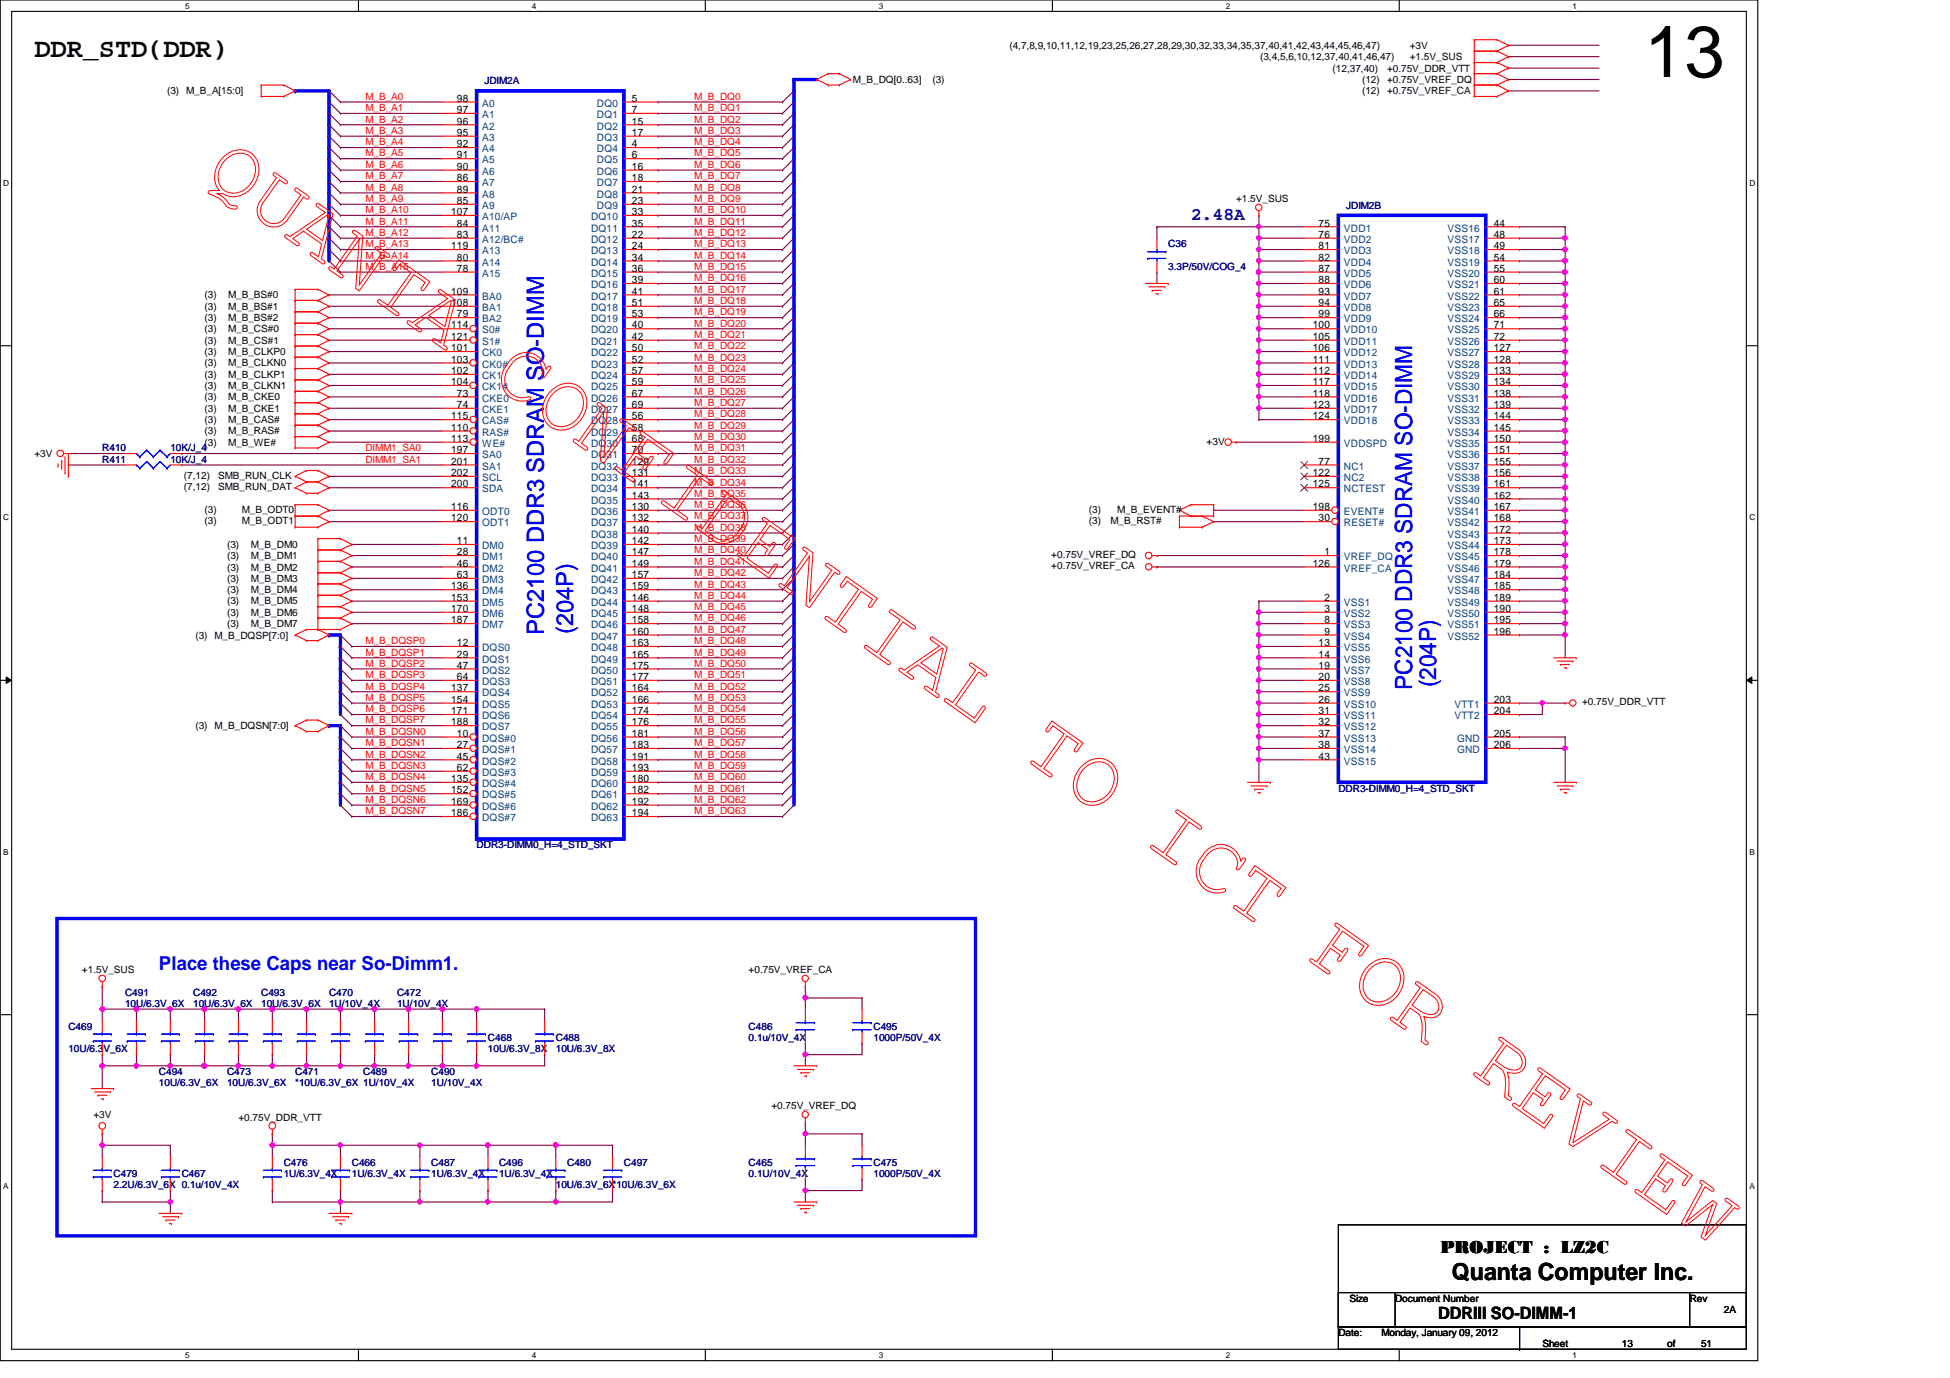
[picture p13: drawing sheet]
<svg xmlns="http://www.w3.org/2000/svg" width="297mm" height="210mm" viewBox="0 0 297 210" stroke-linecap="round" stroke-linejoin="round" font-family="sans-serif">
<defs><g id="words">
<text font-size="11" x="250.5" y="11.7">13</text>
<text font-size="4.1" x="5.2" y="8.7">DDR_STD(DDR)</text>
<g font-size="3.6" fill="#00f">
<text x="82.8" y="96.7" transform="rotate(-90 82.8 96.7)">PC2100 DDR3 SDRAM SO-DIMM</text>
<text x="87.3" y="96.6" transform="rotate(-90 87.3 96.6)">(204P)</text>
<text x="215.1" y="105" transform="rotate(-90 215.1 105)">PC2100 DDR3 SDRAM SO-DIMM</text>
<text x="218.8" y="104.7" transform="rotate(-90 218.8 104.7)">(204P)</text>
</g>
<text font-size="3.6" x="221.1" y="195">Quanta Computer Inc.</text>
<text font-size="2.9" fill="#00f" x="24.2" y="147.8">Place these Caps near So-Dimm1.</text>
<text font-size="2.8" fill="#000080" x="181.4" y="33.4">2.48A</text>
<text font-size="2.8" x="219.4" y="190.8">PROJECT : LZ2C</text>
<text font-size="2.6" x="219.1" y="200.9">DDRIII SO-DIMM-1</text>
<g font-size="1.6">
<text x="69.6" y="15.5">98</text>
<text x="69.6" y="17.2">97</text>
<text x="96.3" y="15.5">5</text>
<text x="96.3" y="17.2">7</text>
<text x="69.6" y="19">96</text>
<text x="69.6" y="20.7">95</text>
<text x="69.6" y="22.4">92</text>
<text x="96.3" y="19">15</text>
<text x="96.3" y="20.7">17</text>
<text x="96.3" y="22.4">4</text>
<text x="69.6" y="24.1">91</text>
<text x="69.6" y="25.9">90</text>
<text x="69.6" y="27.6">86</text>
<text x="69.6" y="29.3">89</text>
<text x="96.3" y="24.1">6</text>
<text x="96.3" y="25.9">16</text>
<text x="96.3" y="27.6">18</text>
<text x="96.3" y="29.3">21</text>
<text x="68.7" y="32.8">107</text>
<text x="69.6" y="31.1">85</text>
<text x="69.6" y="34.5">84</text>
<text x="96.3" y="31.1">23</text>
<text x="96.3" y="32.8">33</text>
<text x="96.3" y="34.5">35</text>
<text x="200.9" y="34.5">75</text>
<text x="227.5" y="34.5">44</text>
<text x="68.7" y="38">119</text>
<text x="69.6" y="36.2">83</text>
<text x="69.6" y="39.7">80</text>
<text x="69.6" y="41.4">78</text>
<text x="96.3" y="36.2">22</text>
<text x="96.3" y="38">24</text>
<text x="96.3" y="39.7">34</text>
<text x="96.3" y="41.4">36</text>
<text x="200.9" y="36.2">76</text>
<text x="200.9" y="38">81</text>
<text x="200.9" y="39.7">82</text>
<text x="200.9" y="41.4">87</text>
<text x="227.5" y="36.2">48</text>
<text x="227.5" y="38">49</text>
<text x="227.5" y="39.7">54</text>
<text x="227.5" y="41.4">55</text>
<text x="68.7" y="44.9">109</text>
<text x="68.7" y="46.6">108</text>
<text x="96.3" y="43.1">39</text>
<text x="96.3" y="44.9">41</text>
<text x="96.3" y="46.6">51</text>
<text x="200.9" y="43.1">88</text>
<text x="200.9" y="44.9">93</text>
<text x="200.9" y="46.6">94</text>
<text x="227.5" y="43.1">60</text>
<text x="227.5" y="44.9">61</text>
<text x="227.5" y="46.6">65</text>
<text x="68.7" y="50">114</text>
<text x="68.7" y="51.8">121</text>
<text x="68.7" y="53.5">101</text>
<text x="69.6" y="48.3">79</text>
<text x="96.3" y="48.3">53</text>
<text x="96.3" y="50">40</text>
<text x="96.3" y="51.8">42</text>
<text x="96.3" y="53.5">50</text>
<text x="200" y="50">100</text>
<text x="200" y="51.8">105</text>
<text x="200" y="53.5">106</text>
<text x="200.9" y="48.3">99</text>
<text x="227.5" y="48.3">66</text>
<text x="227.5" y="50">71</text>
<text x="227.5" y="51.8">72</text>
<text x="227.5" y="53.5">127</text>
<text x="68.7" y="55.2">103</text>
<text x="68.7" y="57">102</text>
<text x="68.7" y="58.7">104</text>
<text x="96.3" y="55.2">52</text>
<text x="96.3" y="57">57</text>
<text x="96.3" y="58.7">59</text>
<text x="200" y="55.2">111</text>
<text x="200" y="57">112</text>
<text x="200" y="58.7">117</text>
<text x="227.5" y="55.2">128</text>
<text x="227.5" y="57">133</text>
<text x="227.5" y="58.7">134</text>
<text x="68.7" y="63.9">115</text>
<text x="68.7" y="65.6">110</text>
<text x="69.6" y="60.4">73</text>
<text x="69.6" y="62.1">74</text>
<text x="96.3" y="60.4">67</text>
<text x="96.3" y="62.1">69</text>
<text x="96.3" y="63.9">56</text>
<text x="96.3" y="65.6">58</text>
<text x="200" y="60.4">118</text>
<text x="200" y="62.1">123</text>
<text x="200" y="63.9">124</text>
<text x="227.5" y="60.4">138</text>
<text x="227.5" y="62.1">139</text>
<text x="227.5" y="63.9">144</text>
<text x="227.5" y="65.6">145</text>
<text x="68.7" y="67.3">113</text>
<text x="68.7" y="69">197</text>
<text x="68.7" y="70.8">201</text>
<text x="96.3" y="67.3">68</text>
<text x="96.3" y="69">70</text>
<text x="96.3" y="70.8">129</text>
<text x="200" y="67.3">199</text>
<text x="200.9" y="70.8">77</text>
<text x="227.5" y="67.3">150</text>
<text x="227.5" y="69">151</text>
<text x="227.5" y="70.8">155</text>
<text x="68.7" y="72.5">202</text>
<text x="68.7" y="74.3">200</text>
<text x="68.7" y="77.7">116</text>
<text x="96.3" y="72.5">131</text>
<text x="96.3" y="74.3">141</text>
<text x="96.3" y="75.9">143</text>
<text x="96.3" y="77.7">130</text>
<text x="200" y="72.5">122</text>
<text x="200" y="74.3">125</text>
<text x="200" y="77.7">198</text>
<text x="227.5" y="72.5">156</text>
<text x="227.5" y="74.3">161</text>
<text x="227.5" y="75.9">162</text>
<text x="227.5" y="77.7">167</text>
<text x="68.7" y="79.4">120</text>
<text x="69.6" y="82.9">11</text>
<text x="96.3" y="79.4">132</text>
<text x="96.3" y="81.2">140</text>
<text x="96.3" y="82.9">142</text>
<text x="200.9" y="79.4">30</text>
<text x="227.5" y="79.4">168</text>
<text x="227.5" y="81.2">172</text>
<text x="227.5" y="82.9">173</text>
<text x="68.7" y="89.8">136</text>
<text x="69.6" y="84.6">28</text>
<text x="69.6" y="86.3">46</text>
<text x="69.6" y="88.1">63</text>
<text x="96.3" y="84.6">147</text>
<text x="96.3" y="86.3">149</text>
<text x="96.3" y="88.1">157</text>
<text x="96.3" y="89.8">159</text>
<text x="200" y="86.3">126</text>
<text x="201.8" y="84.6">1</text>
<text x="227.5" y="84.6">178</text>
<text x="227.5" y="86.3">179</text>
<text x="227.5" y="88.1">184</text>
<text x="227.5" y="89.8">185</text>
<text x="68.7" y="91.5">153</text>
<text x="68.7" y="93.2">170</text>
<text x="68.7" y="95">187</text>
<text x="96.3" y="91.5">146</text>
<text x="96.3" y="93.2">148</text>
<text x="96.3" y="95">158</text>
<text x="201.8" y="91.5">2</text>
<text x="201.8" y="93.2">3</text>
<text x="201.8" y="95">8</text>
<text x="227.5" y="91.5">189</text>
<text x="227.5" y="93.2">190</text>
<text x="227.5" y="95">195</text>
<text x="69.6" y="98.4">12</text>
<text x="69.6" y="100.2">29</text>
<text x="69.6" y="101.9">47</text>
<text x="96.3" y="96.7">160</text>
<text x="96.3" y="98.4">163</text>
<text x="96.3" y="100.2">165</text>
<text x="96.3" y="101.9">175</text>
<text x="200.9" y="98.4">13</text>
<text x="200.9" y="100.2">14</text>
<text x="200.9" y="101.9">19</text>
<text x="201.8" y="96.7">9</text>
<text x="227.5" y="96.7">196</text>
<text x="68.7" y="105.3">137</text>
<text x="68.7" y="107.1">154</text>
<text x="69.6" y="103.6">64</text>
<text x="96.3" y="103.6">177</text>
<text x="96.3" y="105.3">164</text>
<text x="96.3" y="107.1">166</text>
<text x="200.9" y="103.6">20</text>
<text x="200.9" y="105.3">25</text>
<text x="200.9" y="107.1">26</text>
<text x="227.5" y="107.1">203</text>
<text x="68.7" y="108.8">171</text>
<text x="68.7" y="110.5">188</text>
<text x="69.6" y="112.2">10</text>
<text x="69.6" y="114">27</text>
<text x="96.3" y="108.8">174</text>
<text x="96.3" y="110.5">176</text>
<text x="96.3" y="112.2">181</text>
<text x="96.3" y="114">183</text>
<text x="200.9" y="108.8">31</text>
<text x="200.9" y="110.5">32</text>
<text x="200.9" y="112.2">37</text>
<text x="200.9" y="114">38</text>
<text x="227.5" y="108.8">204</text>
<text x="227.5" y="112.2">205</text>
<text x="227.5" y="114">206</text>
<text x="68.7" y="119.1">135</text>
<text x="69.6" y="115.7">45</text>
<text x="69.6" y="117.4">62</text>
<text x="96.3" y="115.7">191</text>
<text x="96.3" y="117.4">193</text>
<text x="96.3" y="119.1">180</text>
<text x="200.9" y="115.7">43</text>
<text x="68.7" y="120.9">152</text>
<text x="68.7" y="122.6">169</text>
<text x="68.7" y="124.3">186</text>
<text x="96.3" y="120.9">182</text>
<text x="96.3" y="122.6">192</text>
<text x="96.3" y="124.3">194</text>
</g>
<g font-size="1.6" fill="#004080">
<text x="73.4" y="16.3">A0</text>
<text x="73.4" y="18">A1</text>
<text x="90.9" y="16.3">DQ0</text>
<text x="90.9" y="18">DQ1</text>
<text x="73.4" y="19.7">A2</text>
<text x="73.4" y="21.5">A3</text>
<text x="73.4" y="23.2">A4</text>
<text x="90.9" y="19.7">DQ2</text>
<text x="90.9" y="21.5">DQ3</text>
<text x="90.9" y="23.2">DQ4</text>
<text x="73.4" y="24.9">A5</text>
<text x="73.4" y="26.6">A6</text>
<text x="73.4" y="28.4">A7</text>
<text x="90.9" y="24.9">DQ5</text>
<text x="90.9" y="26.6">DQ6</text>
<text x="90.9" y="28.4">DQ7</text>
<text x="73.4" y="30.1">A8</text>
<text x="73.4" y="31.8">A9</text>
<text x="73.4" y="33.5">A10/AP</text>
<text x="73.4" y="35.3">A11</text>
<text x="90" y="33.5">DQ10</text>
<text x="90" y="35.3">DQ11</text>
<text x="90.9" y="30.1">DQ8</text>
<text x="90.9" y="31.8">DQ9</text>
<text x="204.7" y="35.3">VDD1</text>
<text x="220.5" y="35.3">VSS16</text>
<text x="73.4" y="37">A12/BC#</text>
<text x="73.4" y="38.7">A13</text>
<text x="73.4" y="40.5">A14</text>
<text x="90" y="37">DQ12</text>
<text x="90" y="38.7">DQ13</text>
<text x="90" y="40.5">DQ14</text>
<text x="204.7" y="37">VDD2</text>
<text x="204.7" y="38.7">VDD3</text>
<text x="204.7" y="40.5">VDD4</text>
<text x="220.5" y="37">VSS17</text>
<text x="220.5" y="38.7">VSS18</text>
<text x="220.5" y="40.5">VSS19</text>
<text x="73.4" y="42.2">A15</text>
<text x="73.4" y="45.6">BA0</text>
<text x="73.4" y="47.4">BA1</text>
<text x="90" y="42.2">DQ15</text>
<text x="90" y="43.9">DQ16</text>
<text x="90" y="45.6">DQ17</text>
<text x="90" y="47.4">DQ18</text>
<text x="204.7" y="42.2">VDD5</text>
<text x="204.7" y="43.9">VDD6</text>
<text x="204.7" y="45.6">VDD7</text>
<text x="204.7" y="47.4">VDD8</text>
<text x="220.5" y="42.2">VSS20</text>
<text x="220.5" y="43.9">VSS21</text>
<text x="220.5" y="45.6">VSS22</text>
<text x="220.5" y="47.4">VSS23</text>
<text x="73.4" y="49.1">BA2</text>
<text x="73.4" y="50.8">S0#</text>
<text x="73.4" y="52.5">S1#</text>
<text x="90" y="49.1">DQ19</text>
<text x="90" y="50.8">DQ20</text>
<text x="90" y="52.5">DQ21</text>
<text x="204.7" y="49.1">VDD9</text>
<text x="204.7" y="50.8">VDD10</text>
<text x="204.7" y="52.5">VDD11</text>
<text x="220.5" y="49.1">VSS24</text>
<text x="220.5" y="50.8">VSS25</text>
<text x="220.5" y="52.5">VSS26</text>
<text x="73.4" y="54.3">CK0</text>
<text x="73.4" y="56">CK0#</text>
<text x="73.4" y="57.7">CK1</text>
<text x="73.4" y="59.4">CK1#</text>
<text x="90" y="54.3">DQ22</text>
<text x="90" y="56">DQ23</text>
<text x="90" y="57.7">DQ24</text>
<text x="90" y="59.4">DQ25</text>
<text x="204.7" y="54.3">VDD12</text>
<text x="204.7" y="56">VDD13</text>
<text x="204.7" y="57.7">VDD14</text>
<text x="204.7" y="59.4">VDD15</text>
<text x="220.5" y="54.3">VSS27</text>
<text x="220.5" y="56">VSS28</text>
<text x="220.5" y="57.7">VSS29</text>
<text x="220.5" y="59.4">VSS30</text>
<text x="73.4" y="61.2">CKE0</text>
<text x="73.4" y="62.9">CKE1</text>
<text x="73.4" y="64.6">CAS#</text>
<text x="90" y="61.2">DQ26</text>
<text x="90" y="62.9">DQ27</text>
<text x="90" y="64.6">DQ28</text>
<text x="204.7" y="61.2">VDD16</text>
<text x="204.7" y="62.9">VDD17</text>
<text x="204.7" y="64.6">VDD18</text>
<text x="220.5" y="61.2">VSS31</text>
<text x="220.5" y="62.9">VSS32</text>
<text x="220.5" y="64.6">VSS33</text>
<text x="73.4" y="66.4">RAS#</text>
<text x="73.4" y="68.1">WE#</text>
<text x="73.4" y="69.8">SA0</text>
<text x="73.4" y="71.5">SA1</text>
<text x="90" y="66.4">DQ29</text>
<text x="90" y="68.1">DQ30</text>
<text x="90" y="69.8">DQ31</text>
<text x="90" y="71.5">DQ32</text>
<text x="204.7" y="68.1">VDDSPD</text>
<text x="204.7" y="71.5">NC1</text>
<text x="220.5" y="66.4">VSS34</text>
<text x="220.5" y="68.1">VSS35</text>
<text x="220.5" y="69.8">VSS36</text>
<text x="220.5" y="71.5">VSS37</text>
<text x="73.4" y="73.3">SCL</text>
<text x="73.4" y="75">SDA</text>
<text x="90" y="73.3">DQ33</text>
<text x="90" y="75">DQ34</text>
<text x="90" y="76.7">DQ35</text>
<text x="204.7" y="73.3">NC2</text>
<text x="204.7" y="75">NCTEST</text>
<text x="220.5" y="73.3">VSS38</text>
<text x="220.5" y="75">VSS39</text>
<text x="220.5" y="76.7">VSS40</text>
<text x="73.4" y="78.4">ODT0</text>
<text x="73.4" y="80.2">ODT1</text>
<text x="73.4" y="83.7">DM0</text>
<text x="90" y="78.4">DQ36</text>
<text x="90" y="80.2">DQ37</text>
<text x="90" y="81.9">DQ38</text>
<text x="90" y="83.7">DQ39</text>
<text x="204.7" y="78.4">EVENT#</text>
<text x="204.7" y="80.2">RESET#</text>
<text x="220.5" y="78.4">VSS41</text>
<text x="220.5" y="80.2">VSS42</text>
<text x="220.5" y="81.9">VSS43</text>
<text x="220.5" y="83.7">VSS44</text>
<text x="73.4" y="85.3">DM1</text>
<text x="73.4" y="87.1">DM2</text>
<text x="73.4" y="88.8">DM3</text>
<text x="90" y="85.3">DQ40</text>
<text x="90" y="87.1">DQ41</text>
<text x="90" y="88.8">DQ42</text>
<text x="204.7" y="85.3">VREF_DQ</text>
<text x="204.7" y="87.1">VREF_CA</text>
<text x="220.5" y="85.3">VSS45</text>
<text x="220.5" y="87.1">VSS46</text>
<text x="220.5" y="88.8">VSS47</text>
<text x="73.4" y="90.6">DM4</text>
<text x="73.4" y="92.3">DM5</text>
<text x="73.4" y="94">DM6</text>
<text x="73.4" y="95.7">DM7</text>
<text x="90" y="90.6">DQ43</text>
<text x="90" y="92.3">DQ44</text>
<text x="90" y="94">DQ45</text>
<text x="90" y="95.7">DQ46</text>
<text x="204.7" y="92.3">VSS1</text>
<text x="204.7" y="94">VSS2</text>
<text x="204.7" y="95.7">VSS3</text>
<text x="220.5" y="90.6">VSS48</text>
<text x="220.5" y="92.3">VSS49</text>
<text x="220.5" y="94">VSS50</text>
<text x="220.5" y="95.7">VSS51</text>
<text x="73.4" y="99.2">DQS0</text>
<text x="73.4" y="100.9">DQS1</text>
<text x="90" y="97.5">DQ47</text>
<text x="90" y="99.2">DQ48</text>
<text x="90" y="100.9">DQ49</text>
<text x="204.7" y="97.5">VSS4</text>
<text x="204.7" y="99.2">VSS5</text>
<text x="204.7" y="100.9">VSS6</text>
<text x="220.5" y="97.5">VSS52</text>
<text x="73.4" y="102.6">DQS2</text>
<text x="73.4" y="104.4">DQS3</text>
<text x="73.4" y="106.1">DQS4</text>
<text x="73.4" y="107.8">DQS5</text>
<text x="90" y="102.6">DQ50</text>
<text x="90" y="104.4">DQ51</text>
<text x="90" y="106.1">DQ52</text>
<text x="90" y="107.8">DQ53</text>
<text x="204.7" y="102.6">VSS7</text>
<text x="204.7" y="104.4">VSS8</text>
<text x="204.7" y="106.1">VSS9</text>
<text x="204.7" y="107.8">VSS10</text>
<text x="221.6" y="107.8">VTT1</text>
<text x="73.4" y="109.6">DQS6</text>
<text x="73.4" y="111.3">DQS7</text>
<text x="73.4" y="113">DQS#0</text>
<text x="90" y="109.6">DQ54</text>
<text x="90" y="111.3">DQ55</text>
<text x="90" y="113">DQ56</text>
<text x="204.7" y="109.6">VSS11</text>
<text x="204.7" y="111.3">VSS12</text>
<text x="204.7" y="113">VSS13</text>
<text x="221.6" y="109.6">VTT2</text>
<text x="222" y="113">GND</text>
<text x="73.4" y="114.7">DQS#1</text>
<text x="73.4" y="116.5">DQS#2</text>
<text x="73.4" y="118.2">DQS#3</text>
<text x="73.4" y="119.9">DQS#4</text>
<text x="90" y="114.7">DQ57</text>
<text x="90" y="116.5">DQ58</text>
<text x="90" y="118.2">DQ59</text>
<text x="90" y="119.9">DQ60</text>
<text x="204.7" y="114.7">VSS14</text>
<text x="204.7" y="116.5">VSS15</text>
<text x="222" y="114.7">GND</text>
<text x="73.4" y="121.6">DQS#5</text>
<text x="73.4" y="123.4">DQS#6</text>
<text x="73.4" y="125.1">DQS#7</text>
<text x="90" y="121.6">DQ61</text>
<text x="90" y="123.4">DQ62</text>
<text x="90" y="125.1">DQ63</text>
</g>
<g font-size="1.5">
<text x="153.8" y="7.5">(4,7,8,9,10,11,12,19,23,25,26,27,28,29,30,32,33,34,35,37,40,41,42,43,44,45,46,47)</text>
<text x="191.9" y="9.2">(3,4,5,6,10,12,37,40,41,46,47)</text>
<text x="203" y="10.9">(12,37,40)</text>
<text x="211.3" y="10.9">+0.75V_DDR_VTT</text>
<text x="214.8" y="7.5">+3V</text>
<text x="214.8" y="9.2">+1.5V_SUS</text>
<text x="25.4" y="14.4">(3) M_B_A[15:0]</text>
<text x="129.9" y="12.6">M_B_DQ[0..63]</text>
<text x="142" y="12.6">(3)</text>
<text x="207.5" y="12.6">(12)</text>
<text x="207.5" y="14.4">(12)</text>
<text x="211.3" y="12.6">+0.75V_VREF_DQ</text>
<text x="211.3" y="14.4">+0.75V_VREF_CA</text>
<text x="188.3" y="30.8">+1.5V_SUS</text>
<text x="31.2" y="45.5">(3)</text>
<text x="31.2" y="47.2">(3)</text>
<text x="34.8" y="45.5">M_B_BS#0</text>
<text x="34.8" y="47.2">M_B_BS#1</text>
<text x="31.2" y="48.9">(3)</text>
<text x="31.2" y="50.6">(3)</text>
<text x="31.2" y="52.4">(3)</text>
<text x="34.8" y="48.9">M_B_BS#2</text>
<text x="34.8" y="50.6">M_B_CS#0</text>
<text x="34.8" y="52.4">M_B_CS#1</text>
<text x="31.2" y="54.1">(3)</text>
<text x="31.2" y="55.8">(3)</text>
<text x="31.2" y="57.5">(3)</text>
<text x="31.2" y="59.3">(3)</text>
<text x="34.8" y="54.1">M_B_CLKP0</text>
<text x="34.8" y="55.8">M_B_CLKN0</text>
<text x="34.8" y="57.5">M_B_CLKP1</text>
<text x="34.8" y="59.3">M_B_CLKN1</text>
<text x="31.2" y="61">(3)</text>
<text x="31.2" y="62.7">(3)</text>
<text x="31.2" y="64.4">(3)</text>
<text x="34.8" y="61">M_B_CKE0</text>
<text x="34.8" y="62.7">M_B_CKE1</text>
<text x="34.8" y="64.4">M_B_CAS#</text>
<text x="5.2" y="69.6">+3V</text>
<text x="31.2" y="66.2">(3)</text>
<text x="31.2" y="67.9">(3)</text>
<text x="34.8" y="66.2">M_B_RAS#</text>
<text x="34.8" y="67.9">M_B_WE#</text>
<text x="183.8" y="67.7">+3V</text>
<text x="28" y="72.9">(7,12)</text>
<text x="28" y="74.6">(7,12)</text>
<text x="33.2" y="72.9">SMB_RUN_CLK</text>
<text x="33.2" y="74.6">SMB_RUN_DAT</text>
<text x="31.2" y="78.1">(3)</text>
<text x="31.2" y="79.8">(3)</text>
<text x="34.6" y="83.4">(3)</text>
<text x="36.8" y="78.1">M_B_ODT0</text>
<text x="36.8" y="79.8">M_B_ODT1</text>
<text x="38.2" y="83.4">M_B_DM0</text>
<text x="165.9" y="79.8">(3)</text>
<text x="165.9" y="78.1">(3)</text>
<text x="169.2" y="79.8">M_B_RST#</text>
<text x="170.2" y="78.1">M_B_EVENT#</text>
<text x="34.6" y="86.9">(3)</text>
<text x="34.6" y="85.2">(3)</text>
<text x="34.6" y="88.6">(3)</text>
<text x="38.2" y="86.9">M_B_DM2</text>
<text x="38.2" y="85.2">M_B_DM1</text>
<text x="38.2" y="88.6">M_B_DM3</text>
<text x="160.1" y="86.7">+0.75V_VREF_CA</text>
<text x="160.1" y="85">+0.75V_VREF_DQ</text>
<text x="34.6" y="90.3">(3)</text>
<text x="34.6" y="93.8">(3)</text>
<text x="34.6" y="92.1">(3)</text>
<text x="34.6" y="95.5">(3)</text>
<text x="38.2" y="90.3">M_B_DM4</text>
<text x="38.2" y="93.8">M_B_DM6</text>
<text x="38.2" y="92.1">M_B_DM5</text>
<text x="38.2" y="95.5">M_B_DM7</text>
<text x="29.8" y="97.3">(3) M_B_DQSP[7:0]</text>
<text x="241" y="107.4">+0.75V_DDR_VTT</text>
<text x="29.8" y="111.1">(3) M_B_DQSN[7:0]</text>
<text x="12.5" y="148.2">+1.5V_SUS</text>
<text x="114" y="148.2">+0.75V_VREF_CA</text>
<text x="14.2" y="170.3">+3V</text>
<text x="36.3" y="170.7">+0.75V_DDR_VTT</text>
<text x="117.5" y="169">+0.75V_VREF_DQ</text>
<text x="203.9" y="203.5">Date:</text>
<text x="205.6" y="198.3">Size</text>
<text x="210.4" y="203.5">Monday, January 09, 2012</text>
<text x="212.5" y="198.3">Document Number</text>
<text x="257.4" y="198.3">Rev</text>
<text x="262.6" y="200">2A</text>
<text x="234.9" y="205.2">Sheet</text>
<text x="247.1" y="205.2">13</text>
<text x="254" y="205.2">of</text>
<text x="259.1" y="205.2">51</text>
</g>
<g font-size="1.5" fill="#f00">
<text x="55.7" y="15.2">M_B_A0</text>
<text x="55.7" y="16.9">M_B_A1</text>
<text x="105.7" y="15.2">M_B_DQ0</text>
<text x="105.7" y="16.9">M_B_DQ1</text>
<text x="55.7" y="23.8">M_B_A5</text>
<text x="55.7" y="22.1">M_B_A4</text>
<text x="55.7" y="18.7">M_B_A2</text>
<text x="55.7" y="20.4">M_B_A3</text>
<text x="105.7" y="18.7">M_B_DQ2</text>
<text x="105.7" y="20.4">M_B_DQ3</text>
<text x="105.7" y="22.1">M_B_DQ4</text>
<text x="105.7" y="23.8">M_B_DQ5</text>
<text x="55.7" y="29">M_B_A8</text>
<text x="55.7" y="27.3">M_B_A7</text>
<text x="55.7" y="25.6">M_B_A6</text>
<text x="105.7" y="25.6">M_B_DQ6</text>
<text x="105.7" y="27.3">M_B_DQ7</text>
<text x="105.7" y="29">M_B_DQ8</text>
<text x="55.7" y="35.9">M_B_A12</text>
<text x="55.7" y="34.2">M_B_A11</text>
<text x="55.7" y="32.5">M_B_A10</text>
<text x="55.7" y="30.8">M_B_A9</text>
<text x="105.7" y="30.8">M_B_DQ9</text>
<text x="105.7" y="32.5">M_B_DQ10</text>
<text x="105.7" y="34.2">M_B_DQ11</text>
<text x="105.7" y="35.9">M_B_DQ12</text>
<text x="55.7" y="41.1">M_B_A15</text>
<text x="55.7" y="39.4">M_B_A14</text>
<text x="55.7" y="37.7">M_B_A13</text>
<text x="105.7" y="41.1">M_B_DQ15</text>
<text x="105.7" y="37.7">M_B_DQ13</text>
<text x="105.7" y="39.4">M_B_DQ14</text>
<text x="105.7" y="42.8">M_B_DQ16</text>
<text x="105.7" y="44.6">M_B_DQ17</text>
<text x="105.7" y="46.3">M_B_DQ18</text>
<text x="105.7" y="48">M_B_DQ19</text>
<text x="105.7" y="49.7">M_B_DQ20</text>
<text x="105.7" y="51.5">M_B_DQ21</text>
<text x="105.7" y="53.2">M_B_DQ22</text>
<text x="105.7" y="58.4">M_B_DQ25</text>
<text x="105.7" y="54.9">M_B_DQ23</text>
<text x="105.7" y="56.7">M_B_DQ24</text>
<text x="105.7" y="60.1">M_B_DQ26</text>
<text x="105.7" y="61.8">M_B_DQ27</text>
<text x="105.7" y="63.6">M_B_DQ28</text>
<text x="105.7" y="65.3">M_B_DQ29</text>
<text x="55.7" y="68.7">DIMM1_SA0</text>
<text x="55.7" y="70.5">DIMM1_SA1</text>
<text x="105.7" y="67">M_B_DQ30</text>
<text x="105.7" y="68.7">M_B_DQ31</text>
<text x="105.7" y="70.5">M_B_DQ32</text>
<text x="105.7" y="75.6">M_B_DQ35</text>
<text x="105.7" y="77.4">M_B_DQ36</text>
<text x="105.7" y="72.2">M_B_DQ33</text>
<text x="105.7" y="74">M_B_DQ34</text>
<text x="105.7" y="79.1">M_B_DQ37</text>
<text x="105.7" y="80.9">M_B_DQ38</text>
<text x="105.7" y="82.6">M_B_DQ39</text>
<text x="105.7" y="84.3">M_B_DQ40</text>
<text x="105.7" y="86">M_B_DQ41</text>
<text x="105.7" y="87.8">M_B_DQ42</text>
<text x="105.7" y="89.5">M_B_DQ43</text>
<text x="105.7" y="92.9">M_B_DQ45</text>
<text x="105.7" y="94.7">M_B_DQ46</text>
<text x="105.7" y="91.2">M_B_DQ44</text>
<text x="55.7" y="98.1">M_B_DQSP0</text>
<text x="55.7" y="99.9">M_B_DQSP1</text>
<text x="55.7" y="101.6">M_B_DQSP2</text>
<text x="105.7" y="96.4">M_B_DQ47</text>
<text x="105.7" y="98.1">M_B_DQ48</text>
<text x="105.7" y="99.9">M_B_DQ49</text>
<text x="105.7" y="101.6">M_B_DQ50</text>
<text x="55.7" y="103.3">M_B_DQSP3</text>
<text x="55.7" y="105">M_B_DQSP4</text>
<text x="55.7" y="106.8">M_B_DQSP5</text>
<text x="105.7" y="103.3">M_B_DQ51</text>
<text x="105.7" y="105">M_B_DQ52</text>
<text x="105.7" y="106.8">M_B_DQ53</text>
<text x="55.7" y="108.5">M_B_DQSP6</text>
<text x="55.7" y="110.2">M_B_DQSP7</text>
<text x="55.7" y="111.9">M_B_DQSN0</text>
<text x="55.7" y="113.7">M_B_DQSN1</text>
<text x="105.7" y="110.2">M_B_DQ55</text>
<text x="105.7" y="111.9">M_B_DQ56</text>
<text x="105.7" y="113.7">M_B_DQ57</text>
<text x="105.7" y="108.5">M_B_DQ54</text>
<text x="55.7" y="115.4">M_B_DQSN2</text>
<text x="55.7" y="117.1">M_B_DQSN3</text>
<text x="55.7" y="118.8">M_B_DQSN4</text>
<text x="105.7" y="115.4">M_B_DQ58</text>
<text x="105.7" y="117.1">M_B_DQ59</text>
<text x="105.7" y="118.8">M_B_DQ60</text>
<text x="55.7" y="120.6">M_B_DQSN5</text>
<text x="55.7" y="122.3">M_B_DQSN6</text>
<text x="55.7" y="124">M_B_DQSN7</text>
<text x="105.7" y="120.6">M_B_DQ61</text>
<text x="105.7" y="122.3">M_B_DQ62</text>
<text x="105.7" y="124">M_B_DQ63</text>
</g>
<g font-size="1.5" fill="#000080">
<text x="73.8" y="12.8">JDIM2A</text>
<text x="205.1" y="31.8">JDIM2B</text>
<text x="178" y="37.7">C36</text>
<text x="178" y="41.1">3.3P/50V/COG_4</text>
<text x="15.6" y="68.7">R410</text>
<text x="15.6" y="70.5">R411</text>
<text x="25.9" y="68.7">10K/J_4</text>
<text x="25.9" y="70.5">10K/J_4</text>
<text x="203.9" y="120.6">DDR3-DIMM0_H=4_STD_SKT</text>
<text x="72.6" y="129.2">DDR3-DIMM0_H=4_STD_SKT</text>
<text x="19" y="151.7">C491</text>
<text x="19" y="153.4">10U/6.3V_6X</text>
<text x="29.4" y="151.7">C492</text>
<text x="29.4" y="153.4">10U/6.3V_6X</text>
<text x="39.8" y="151.7">C493</text>
<text x="39.8" y="153.4">10U/6.3V_6X</text>
<text x="50.1" y="151.7">C470</text>
<text x="50.1" y="153.4">1U/10V_4X</text>
<text x="60.5" y="151.7">C472</text>
<text x="60.5" y="153.4">1U/10V_4X</text>
<text x="10.4" y="156.8">C469</text>
<text x="10.4" y="160.3">10U/6.3V_6X</text>
<text x="74.3" y="158.6">C468</text>
<text x="74.3" y="160.3">10U/6.3V_8X</text>
<text x="84.7" y="158.6">C488</text>
<text x="84.7" y="160.3">10U/6.3V_8X</text>
<text x="114" y="156.8">C486</text>
<text x="114" y="158.6">0.1u/10V_4X</text>
<text x="133.1" y="156.8">C495</text>
<text x="133.1" y="158.6">1000P/50V_4X</text>
<text x="24.2" y="163.7">C494</text>
<text x="24.2" y="165.5">10U/6.3V_6X</text>
<text x="34.6" y="163.7">C473</text>
<text x="34.6" y="165.5">10U/6.3V_6X</text>
<text x="45" y="163.7">C471</text>
<text x="45" y="165.5">*10U/6.3V_6X 1U/10V_4X</text>
<text x="55.3" y="163.7">C489</text>
<text x="65.7" y="163.7">C490</text>
<text x="65.7" y="165.5">1U/10V_4X</text>
<text x="17.3" y="179.3">C479</text>
<text x="27.7" y="179.3">C467</text>
<text x="43.2" y="177.6">C476</text>
<text x="43.2" y="179.3">1U/6.3V_4X</text>
<text x="53.6" y="177.6">C466</text>
<text x="53.6" y="179.3">1U/6.3V_4X</text>
<text x="65.7" y="177.6">C487</text>
<text x="65.7" y="179.3">1U/6.3V_4X</text>
<text x="76" y="177.6">C496</text>
<text x="76" y="179.3">1U/6.3V_4X</text>
<text x="86.4" y="177.6">C480</text>
<text x="95" y="177.6">C497</text>
<text x="114" y="177.6">C465</text>
<text x="114" y="179.3">0.1U/10V_4X</text>
<text x="133.1" y="177.6">C475</text>
<text x="133.1" y="179.3">1000P/50V_4X</text>
<text x="17.3" y="181">2.2U/6.3V_6X 0.1u/10V_4X</text>
<text x="84.7" y="181">10U/6.3V_6X*10U/6.3V_6X</text>
</g>
<g font-size="1.3">
<text x="28.2" y="1.4">5</text>
<text x="81" y="1.4">4</text>
<text x="133.9" y="1.4">3</text>
<text x="186.7" y="1.4">2</text>
<text x="239.6" y="1.4">1</text>
<text x=".5" y="28.3">D</text>
<text x="266.5" y="28.3">D</text>
<text x=".5" y="79.2">C</text>
<text x="266.5" y="79.2">C</text>
<text x=".5" y="130.2">B</text>
<text x="266.5" y="130.2">B</text>
<text x=".5" y="181.1">A</text>
<text x="266.5" y="181.1">A</text>
<text x="28.2" y="206.9">5</text>
<text x="81" y="206.9">4</text>
<text x="133.9" y="206.9">3</text>
<text x="186.7" y="206.9">2</text>
<text x="239.6" y="206.9">1</text>
</g>
</g></defs>
<path d="M0 0h267.8v207.3h-267.8zM1.8 1.7h264.2v203.8h-264.2z" fill="none" stroke="#000" stroke-width=".17"/>
<g fill="#fff">
<path d="M28.2 .2h.7v1.4h-.7z"/>
<path d="M28.2 205.7h.7v1.4h-.7z"/>
</g>
<path d="M54.6 0v1.7M54.6 205.5v1.8" fill="none" stroke="#000" stroke-width=".17"/>
<g fill="#fff">
<path d="M81 .2h.7v1.4h-.7z"/>
<path d="M81 205.7h.7v1.4h-.7z"/>
</g>
<path d="M107.4 0v1.7M107.4 205.5v1.8" fill="none" stroke="#000" stroke-width=".17"/>
<g fill="#fff">
<path d="M133.9 .2h.6v1.4h-.6z"/>
<path d="M133.9 205.7h.6v1.4h-.6z"/>
</g>
<path d="M160.3 0v1.7M160.3 205.5v1.8" fill="none" stroke="#000" stroke-width=".17"/>
<g fill="#fff">
<path d="M186.7 .2h.7v1.4h-.7z"/>
<path d="M186.7 205.7h.7v1.4h-.7z"/>
</g>
<path d="M213.1 0v1.7M213.1 205.5v1.8" fill="none" stroke="#000" stroke-width=".17"/>
<g fill="#fff">
<path d="M239.6 .2h.6v1.4h-.6z"/>
<path d="M239.6 205.7h.6v1.4h-.6z"/>
<path d="M.5 27.2h.9v1.4h-.9z"/>
<path d="M266.5 27.2h.9v1.4h-.9z"/>
<path d="M.5 78.1h.9v1.4h-.9z"/>
<path d="M266.5 78.1h.9v1.4h-.9z"/>
</g>
<path d="M0 52.7h1.8M266 52.7h1.8" fill="none" stroke="#000" stroke-width=".17"/>
<g fill="#fff">
<path d="M.5 129.1h.8v1.4h-.8z"/>
<path d="M266.5 129.1h.8v1.4h-.8z"/>
</g>
<path d="M0 103.6h1.8M266 103.6h1.8" fill="none" stroke="#000" stroke-width=".17"/>
<path d="M.9 103.1l.9 .5-.9 .5zM266 103.6l.9-.5v1z" fill="#000"/>
<path d="M.9 103.1l.9 .5-.9 .5zM266 103.6l.9-.5v1z" fill="none" stroke="#000" stroke-width=".15"/>
<g fill="#fff">
<path d="M.5 180h.8v1.4h-.8z"/>
<path d="M266.5 180h.8v1.4h-.8z"/>
</g>
<path d="M0 154.6h1.8M266 154.6h1.8" fill="none" stroke="#000" stroke-width=".17"/>
<g fill="none" stroke="#800040" stroke-width=".17">
<path d="M51.9 15.5h.1M51.9 19h.1M51.9 17.3h.1M51.9 15.5h15.5M51.9 19h15.5M51.9 17.3h15.5M51.9 39.8h.1M51.9 38h.1M51.9 36.3h.1M51.9 34.5h.1M51.9 32.8h.1M51.9 31.1h.1"/>
<path d="M51.9 29.4h.1M51.9 27.6h.1M51.9 25.9h.1M51.9 24.2h.1M51.9 22.5h.1M51.9 20.7h.1M51.9 39.8h15.5M51.9 38h15.5M51.9 36.3h15.5M51.9 34.5h15.5M51.9 32.8h15.5M51.9 31.1h15.5"/>
<path d="M51.9 29.4h15.5M51.9 27.6h15.5M51.9 25.9h15.5M51.9 24.2h15.5M51.9 22.5h15.5M51.9 20.7h15.5M51.9 41.4h.1M51.9 41.4h15.5"/>
</g>
<path d="M45 13.8h5.1" fill="none" stroke="#00f" stroke-width=".51"/>
<circle cx="45" cy="13.8" r=".25" fill="#00f"/>
<g fill="none" stroke="#800040" stroke-width=".17">
<path d="M50.1 44.9h.1M50.1 58.7h.1M50.1 57h.1M50.1 55.3h.1M50.1 53.6h.1M50.1 51.8h.1M50.1 50.1h.1M50.1 48.4h.1M50.1 46.7h.1M50.1 44.9h17.3M50.1 58.7h17.3M50.1 57h17.3"/>
<path d="M50.1 55.3h17.3M50.1 53.6h17.3M50.1 51.8h17.3M50.1 50.1h17.3M50.1 48.4h17.3M50.1 46.7h17.3M50.1 67.4h.1M50.1 65.7h.1M50.1 63.9h.1M50.1 62.2h.1M50.1 60.5h.1M50.1 74.3h.1"/>
<path d="M50.1 77.7h.1M50.1 79.5h.1M50.1 67.4h17.3M50.1 65.7h17.3M50.1 63.9h17.3M50.1 62.2h17.3M50.1 60.5h17.3M50.1 74.3h17.3M50.1 77.7h17.3M50.1 79.5h17.3M53.6 82.9h.1M53.6 84.6h.1"/>
<path d="M53.6 86.4h.1M53.6 88.1h.1M53.6 89.8h.1M53.6 91.6h.1M53.6 95h.1M53.6 98.5h.1M53.6 82.9h13.8M53.6 84.6h13.8M53.6 86.4h13.8M53.6 88.1h13.8M53.6 89.8h13.8M53.6 91.6h13.8"/>
<path d="M53.6 95h13.8M53.6 98.5h13.8M53.6 100.2h.1M53.6 101.9h.1M53.6 103.6h.1M53.6 105.4h.1M53.6 107.1h.1M53.6 108.8h.1M53.6 110.5h.1M53.6 112.3h.1M53.6 114h.1M53.6 115.7h.1"/>
<path d="M53.6 117.5h.1M53.6 119.2h.1M53.6 100.2h13.8M53.6 101.9h13.8M53.6 103.6h13.8M53.6 105.4h13.8M53.6 107.1h13.8M53.6 108.8h13.8M53.6 110.5h13.8M53.6 112.3h13.8M53.6 114h13.8M53.6 115.7h13.8"/>
<path d="M53.6 117.5h13.8M53.6 119.2h13.8M53.6 120.9h.1M53.6 122.6h.1M53.6 124.4h.1M53.6 120.9h13.8M53.6 122.6h13.8M53.6 124.4h13.8"/>
</g>
<path d="M50.1 110.5h1.8" fill="none" stroke="#00f" stroke-width=".51"/>
<circle cx="50.1" cy="110.5" r=".25" fill="#00f"/>
<path d="M50.1 96.7h1.8" fill="none" stroke="#00f" stroke-width=".51"/>
<circle cx="50.1" cy="96.7" r=".25" fill="#00f"/>
<g fill="none" stroke="#800040" stroke-width=".17">
<path d="M100.2 15.5h.1M100.2 17.3h.1M100.2 19h.1M100.2 15.5h19M100.2 17.3h19M100.2 19h19M100.2 20.7h.1M100.2 22.5h.1M100.2 24.2h.1M100.2 25.9h.1M100.2 27.6h.1M100.2 29.4h.1"/>
<path d="M100.2 31.1h.1M100.2 32.8h.1M100.2 34.5h.1M100.2 36.3h.1M100.2 38h.1M100.2 39.8h.1M100.2 20.7h19M100.2 22.5h19M100.2 24.2h19M100.2 25.9h19M100.2 27.6h19M100.2 29.4h19"/>
<path d="M100.2 31.1h19M100.2 32.8h19M100.2 34.5h19M100.2 36.3h19M100.2 38h19M100.2 39.8h19M100.2 41.4h.1M100.2 43.2h.1M100.2 44.9h.1M100.2 46.7h.1M100.2 48.4h.1M100.2 58.7h.1"/>
<path d="M100.2 50.1h.1M100.2 51.8h.1M100.2 53.6h.1M100.2 55.3h.1M100.2 57h.1M100.2 41.4h19M100.2 43.2h19M100.2 44.9h19M100.2 46.7h19M100.2 48.4h19M100.2 58.7h19M100.2 50.1h19"/>
<path d="M100.2 51.8h19M100.2 53.6h19M100.2 55.3h19M100.2 57h19M100.2 60.5h.1M100.2 62.2h.1M100.2 63.9h.1M100.2 65.7h.1M100.2 76h.1M100.2 77.7h.1M100.2 79.5h.1M100.2 67.4h.1"/>
<path d="M100.2 69.1h.1M100.2 70.8h.1M100.2 72.6h.1M100.2 74.3h.1M100.2 60.5h19M100.2 62.2h19M100.2 63.9h19M100.2 65.7h19M100.2 76h19M100.2 77.7h19M100.2 79.5h19M100.2 67.4h19"/>
<path d="M100.2 69.1h19M100.2 70.8h19M100.2 72.6h19M100.2 74.3h19M100.2 81.2h.1M100.2 82.9h.1M100.2 93.3h.1M100.2 95h.1M100.2 96.7h.1M100.2 98.5h.1M100.2 84.6h.1M100.2 86.4h.1"/>
<path d="M100.2 88.1h.1M100.2 89.8h.1M100.2 91.6h.1M100.2 81.2h19M100.2 82.9h19M100.2 93.3h19M100.2 95h19M100.2 96.7h19M100.2 98.5h19M100.2 84.6h19M100.2 86.4h19M100.2 88.1h19"/>
<path d="M100.2 89.8h19M100.2 91.6h19M100.2 100.2h.1M100.2 110.5h.1M100.2 112.3h.1M100.2 114h.1M100.2 115.7h.1M100.2 117.5h.1M100.2 101.9h.1M100.2 103.6h.1M100.2 105.4h.1M100.2 107.1h.1"/>
<path d="M100.2 108.8h.1M100.2 119.2h.1M100.2 100.2h19M100.2 110.5h19M100.2 112.3h19M100.2 114h19M100.2 115.7h19M100.2 117.5h19M100.2 101.9h19M100.2 103.6h19M100.2 105.4h19M100.2 107.1h19"/>
<path d="M100.2 108.8h19M100.2 119.2h19M100.2 120.9h.1M100.2 122.6h.1M100.2 124.4h.1M100.2 120.9h19M100.2 122.6h19M100.2 124.4h19"/>
</g>
<path d="M120.9 12.1h3.5" fill="none" stroke="#00f" stroke-width=".51"/>
<circle cx="120.9" cy="12.1" r=".25" fill="#00f"/>
<path d="M27.7 69.1h.1M27.7 70.8h.1M27.7 69.1h39.7M27.7 70.8h39.7M191.8 63.9h.1M191.8 62.2h.1M191.8 63.9h6.9M191.8 62.2v1.7" fill="none" stroke="#800040" stroke-width=".17"/>
<circle cx="191.7" cy="62.2" r=".32" fill="#f0f"/>
<circle cx="191.7" cy="62.2" r=".32" fill="none" stroke="#f0f" stroke-width=".17"/>
<path d="M191.8 58.7h.1M191.8 55.3h.1M191.8 58.7h6.9M191.8 55.3v1.7" fill="none" stroke="#800040" stroke-width=".17"/>
<circle cx="191.7" cy="55.3" r=".32" fill="#f0f"/>
<circle cx="191.7" cy="55.3" r=".32" fill="none" stroke="#f0f" stroke-width=".17"/>
<path d="M191.8 36.3h.1M191.8 39.8h.1M191.8 36.3h6.9M191.8 39.8h6.9M191.8 53.6h.1M191.8 51.8h.1M191.8 50.1h.1M191.8 53.6h6.9M191.8 51.8h6.9M191.8 50.1h6.9" fill="none" stroke="#800040" stroke-width=".17"/>
<circle cx="191.7" cy="39.7" r=".33" fill="#f0f"/>
<circle cx="191.7" cy="39.7" r=".33" fill="none" stroke="#f0f" stroke-width=".17"/>
<path d="M231.5 34.5h.1M231.5 34.5h6.9M191.8 46.7h.1M191.8 41.4h.1M191.8 44.9h.1M191.8 46.7h6.9M191.8 41.4h6.9M191.8 44.9h6.9M238.4 46.7h.1M238.4 46.7v1.7" fill="none" stroke="#800040" stroke-width=".17"/>
<circle cx="238.4" cy="46.6" r=".33" fill="#f0f"/>
<circle cx="238.4" cy="46.6" r=".33" fill="none" stroke="#f0f" stroke-width=".17"/>
<path d="M231.5 41.4h.1M231.5 41.4h6.9M231.5 60.5h.1M231.5 60.5h6.9" fill="none" stroke="#800040" stroke-width=".17"/>
<circle cx="238.4" cy="41.4" r=".34" fill="#f0f"/>
<circle cx="238.4" cy="41.4" r=".34" fill="none" stroke="#f0f" stroke-width=".17"/>
<path d="M231.5 39.8h.1M231.5 39.8h6.9" fill="none" stroke="#800040" stroke-width=".17"/>
<circle cx="238.4" cy="39.7" r=".34" fill="#f0f"/>
<circle cx="238.4" cy="39.7" r=".34" fill="none" stroke="#f0f" stroke-width=".17"/>
<path d="M231.5 53.6h.1M231.5 53.6h6.9M231.5 67.4h.1M231.5 67.4h6.9M238.4 79.5h.1M238.4 79.5v1.7" fill="none" stroke="#800040" stroke-width=".17"/>
<circle cx="238.4" cy="81.2" r=".33" fill="#f0f"/>
<circle cx="238.4" cy="81.2" r=".33" fill="none" stroke="#f0f" stroke-width=".17"/>
<circle cx="238.4" cy="79.4" r=".33" fill="#f0f"/>
<circle cx="238.4" cy="79.4" r=".33" fill="none" stroke="#f0f" stroke-width=".17"/>
<path d="M231.5 70.8h.1M231.5 70.8h6.9M238.4 84.6h.1M238.4 84.6v1.8" fill="none" stroke="#800040" stroke-width=".17"/>
<circle cx="238.4" cy="86.3" r=".33" fill="#f0f"/>
<circle cx="238.4" cy="86.3" r=".33" fill="none" stroke="#f0f" stroke-width=".17"/>
<circle cx="238.4" cy="84.6" r=".34" fill="#f0f"/>
<circle cx="238.4" cy="84.6" r=".34" fill="none" stroke="#f0f" stroke-width=".17"/>
<path d="M231.5 77.7h.1M231.5 63.9h.1M231.5 77.7h6.9M231.5 63.9h6.9M231.5 95h.1M231.5 95h6.9M238.4 96.7h.1M238.4 96.7v3.5" fill="none" stroke="#800040" stroke-width=".17"/>
<circle cx="238.4" cy="96.7" r=".33" fill="#f0f"/>
<circle cx="238.4" cy="96.7" r=".33" fill="none" stroke="#f0f" stroke-width=".17"/>
<path d="M238.4 50.1h.1M238.4 50.1v1.7M231.5 82.9h.1M231.5 82.9h6.9" fill="none" stroke="#800040" stroke-width=".17"/>
<circle cx="238.4" cy="50.1" r=".34" fill="#f0f"/>
<circle cx="238.4" cy="50.1" r=".34" fill="none" stroke="#f0f" stroke-width=".17"/>
<path d="M238.4 81.2h.1M238.4 81.2v1.7M231.5 108.8h.1M231.5 108.8h3.4M234.9 107.1h.1M234.9 107.1h3.5" fill="none" stroke="#800040" stroke-width=".17"/>
<circle cx="234.9" cy="107.1" r=".32" fill="#f0f"/>
<circle cx="234.9" cy="107.1" r=".32" fill="none" stroke="#f0f" stroke-width=".17"/>
<g fill="none" stroke="#800040" stroke-width=".17">
<path d="M238.4 57h.1M238.4 43.2h.1M238.4 43.2v1.7M238.4 57v1.7M184.9 79.5h.1M184.9 79.5h13.8M188.3 67.4h.1M188.3 67.4h10.4M191.8 91.6h.1M191.8 98.5h.1M191.8 95h.1M191.8 91.6h6.9"/>
<path d="M191.8 98.5h6.9M191.8 95h6.9M191.8 105.4h.1M191.8 112.3h.1M191.8 105.4h6.9M191.8 112.3h6.9"/>
</g>
<circle cx="238.4" cy="43.2" r=".33" fill="#f0f"/>
<circle cx="238.4" cy="43.2" r=".33" fill="none" stroke="#f0f" stroke-width=".17"/>
<path d="M238.4 89.8h.1M238.4 89.8v1.8" fill="none" stroke="#800040" stroke-width=".17"/>
<circle cx="238.4" cy="89.8" r=".33" fill="#f0f"/>
<circle cx="238.4" cy="89.8" r=".33" fill="none" stroke="#f0f" stroke-width=".17"/>
<path d="M191.8 108.8h.1M191.8 108.8v1.7M234.9 107.1h.1M234.9 107.1v1.7" fill="none" stroke="#800040" stroke-width=".17"/>
<circle cx="191.7" cy="108.8" r=".33" fill="#f0f"/>
<circle cx="191.7" cy="108.8" r=".33" fill="none" stroke="#f0f" stroke-width=".17"/>
<path d="M238.4 69.1h.1M238.4 69.1v1.7M191.8 115.7h.1M191.8 115.7v3.5" fill="none" stroke="#800040" stroke-width=".17"/>
<circle cx="238.4" cy="69.1" r=".33" fill="#f0f"/>
<circle cx="238.4" cy="69.1" r=".33" fill="none" stroke="#f0f" stroke-width=".17"/>
<path d="M238.4 76h.1M238.4 76v1.7" fill="none" stroke="#800040" stroke-width=".17"/>
<circle cx="238.4" cy="76" r=".34" fill="#f0f"/>
<circle cx="238.4" cy="76" r=".34" fill="none" stroke="#f0f" stroke-width=".17"/>
<path d="M231.5 79.5h.1M231.5 79.5h6.9M191.8 93.3h.1M191.8 93.3v1.7M238.4 88.1h.1M238.4 88.1v1.7" fill="none" stroke="#800040" stroke-width=".17"/>
<circle cx="191.7" cy="93.3" r=".33" fill="#f0f"/>
<circle cx="191.7" cy="93.3" r=".33" fill="none" stroke="#f0f" stroke-width=".17"/>
<path d="M238.4 91.6h.1M238.4 91.6v1.7" fill="none" stroke="#800040" stroke-width=".17"/>
<circle cx="238.4" cy="91.5" r=".34" fill="#f0f"/>
<circle cx="238.4" cy="91.5" r=".34" fill="none" stroke="#f0f" stroke-width=".17"/>
<path d="M238.4 44.9h.1M238.4 44.9v1.8" fill="none" stroke="#800040" stroke-width=".17"/>
<circle cx="238.4" cy="44.9" r=".33" fill="#f0f"/>
<circle cx="238.4" cy="44.9" r=".33" fill="none" stroke="#f0f" stroke-width=".17"/>
<path d="M191.8 103.6h.1M191.8 103.6v1.8" fill="none" stroke="#800040" stroke-width=".17"/>
<circle cx="191.7" cy="103.6" r=".32" fill="#f0f"/>
<circle cx="191.7" cy="103.6" r=".32" fill="none" stroke="#f0f" stroke-width=".17"/>
<path d="M191.8 48.4h.1M191.8 48.4v1.7" fill="none" stroke="#800040" stroke-width=".17"/>
<circle cx="191.7" cy="48.3" r=".33" fill="#f0f"/>
<circle cx="191.7" cy="48.3" r=".33" fill="none" stroke="#f0f" stroke-width=".17"/>
<path d="M238.4 70.8h.1M238.4 70.8v1.8" fill="none" stroke="#800040" stroke-width=".17"/>
<circle cx="238.4" cy="70.8" r=".33" fill="#f0f"/>
<circle cx="238.4" cy="70.8" r=".33" fill="none" stroke="#f0f" stroke-width=".17"/>
<path d="M191.8 105.4h.1M191.8 105.4v1.7" fill="none" stroke="#800040" stroke-width=".17"/>
<circle cx="191.7" cy="105.3" r=".32" fill="#f0f"/>
<circle cx="191.7" cy="105.3" r=".32" fill="none" stroke="#f0f" stroke-width=".17"/>
<path d="M238.4 62.2h.1M238.4 62.2v1.7" fill="none" stroke="#800040" stroke-width=".17"/>
<circle cx="238.4" cy="63.9" r=".33" fill="#f0f"/>
<circle cx="238.4" cy="63.9" r=".33" fill="none" stroke="#f0f" stroke-width=".17"/>
<circle cx="238.4" cy="62.2" r=".33" fill="#f0f"/>
<circle cx="238.4" cy="62.2" r=".33" fill="none" stroke="#f0f" stroke-width=".17"/>
<path d="M238.4 72.6h.1M238.4 72.6v1.7" fill="none" stroke="#800040" stroke-width=".17"/>
<circle cx="238.4" cy="72.5" r=".33" fill="#f0f"/>
<circle cx="238.4" cy="72.5" r=".33" fill="none" stroke="#f0f" stroke-width=".17"/>
<path d="M191.8 95h.1M191.8 95v1.7" fill="none" stroke="#800040" stroke-width=".17"/>
<circle cx="191.7" cy="95" r=".32" fill="#f0f"/>
<circle cx="191.7" cy="95" r=".32" fill="none" stroke="#f0f" stroke-width=".17"/>
<path d="M238.4 77.7h.1M238.4 77.7v1.8" fill="none" stroke="#800040" stroke-width=".17"/>
<circle cx="238.4" cy="77.7" r=".33" fill="#f0f"/>
<circle cx="238.4" cy="77.7" r=".33" fill="none" stroke="#f0f" stroke-width=".17"/>
<path d="M191.8 107.1h.1M191.8 101.9h.1M191.8 107.1h6.9M191.8 101.9v1.7" fill="none" stroke="#800040" stroke-width=".17"/>
<circle cx="191.7" cy="101.9" r=".33" fill="#f0f"/>
<circle cx="191.7" cy="101.9" r=".33" fill="none" stroke="#f0f" stroke-width=".17"/>
<path d="M231.5 43.2h.1M231.5 43.2h6.9M231.5 69.1h.1M231.5 69.1h6.9M238.4 74.3h.1M238.4 74.3v1.7" fill="none" stroke="#800040" stroke-width=".17"/>
<circle cx="238.4" cy="74.2" r=".34" fill="#f0f"/>
<circle cx="238.4" cy="74.2" r=".34" fill="none" stroke="#f0f" stroke-width=".17"/>
<path d="M231.5 48.4h.1M231.5 48.4h6.9M238.4 58.7h.1M238.4 58.7v1.8" fill="none" stroke="#800040" stroke-width=".17"/>
<circle cx="238.4" cy="58.7" r=".34" fill="#f0f"/>
<circle cx="238.4" cy="58.7" r=".34" fill="none" stroke="#f0f" stroke-width=".17"/>
<path d="M238.4 36.3h.1M238.4 36.3v1.7" fill="none" stroke="#800040" stroke-width=".17"/>
<circle cx="238.4" cy="38" r=".33" fill="#f0f"/>
<circle cx="238.4" cy="38" r=".33" fill="none" stroke="#f0f" stroke-width=".17"/>
<circle cx="238.4" cy="36.3" r=".33" fill="#f0f"/>
<circle cx="238.4" cy="36.3" r=".33" fill="none" stroke="#f0f" stroke-width=".17"/>
<path d="M238.4 34.5h.1M238.4 34.5v1.8M191.8 48.4h.1M191.8 57h.1M191.8 48.4h6.9M191.8 57v1.7" fill="none" stroke="#800040" stroke-width=".17"/>
<circle cx="191.7" cy="57" r=".33" fill="#f0f"/>
<circle cx="191.7" cy="57" r=".33" fill="none" stroke="#f0f" stroke-width=".17"/>
<path d="M191.8 34.5h.1M191.8 34.5v1.8M231.5 93.3h.1M231.5 93.3h6.9" fill="none" stroke="#800040" stroke-width=".17"/>
<circle cx="191.7" cy="34.5" r=".32" fill="#f0f"/>
<circle cx="191.7" cy="34.5" r=".32" fill="none" stroke="#f0f" stroke-width=".17"/>
<path d="M231.5 44.9h.1M231.5 44.9h6.9M238.4 41.4h.1M238.4 41.4v1.8M191.8 114h.1M191.8 114v1.7" fill="none" stroke="#800040" stroke-width=".17"/>
<circle cx="191.7" cy="115.7" r=".32" fill="#f0f"/>
<circle cx="191.7" cy="115.7" r=".32" fill="none" stroke="#f0f" stroke-width=".17"/>
<circle cx="191.7" cy="114" r=".32" fill="#f0f"/>
<circle cx="191.7" cy="114" r=".32" fill="none" stroke="#f0f" stroke-width=".17"/>
<path d="M191.8 96.7h.1M191.8 96.7v1.8M231.5 91.6h.1M231.5 81.2h.1M231.5 91.6h6.9M231.5 81.2h6.9M191.8 114h.1M191.8 114h6.9" fill="none" stroke="#800040" stroke-width=".17"/>
<circle cx="191.7" cy="96.7" r=".32" fill="#f0f"/>
<circle cx="191.7" cy="96.7" r=".32" fill="none" stroke="#f0f" stroke-width=".17"/>
<g fill="none" stroke="#800040" stroke-width=".17">
<path d="M191.8 60.5h.1M191.8 60.5h6.9M191.8 96.7h.1M191.8 96.7h6.9M231.5 86.4h.1M231.5 89.8h.1M231.5 84.6h.1M231.5 86.4h6.9M231.5 89.8h6.9M231.5 84.6h6.9M238.4 86.4h.1M238.4 86.4v1.7"/>
<path d="M191.8 103.6h.1M191.8 110.5h.1M191.8 103.6h6.9M191.8 110.5h6.9"/>
</g>
<circle cx="238.4" cy="88.1" r=".33" fill="#f0f"/>
<circle cx="238.4" cy="88.1" r=".33" fill="none" stroke="#f0f" stroke-width=".17"/>
<path d="M191.8 41.4h.1M191.8 41.4v1.8" fill="none" stroke="#800040" stroke-width=".17"/>
<circle cx="191.7" cy="41.4" r=".33" fill="#f0f"/>
<circle cx="191.7" cy="41.4" r=".33" fill="none" stroke="#f0f" stroke-width=".17"/>
<path d="M191.8 43.2h.1M191.8 43.2v1.7" fill="none" stroke="#800040" stroke-width=".17"/>
<circle cx="191.7" cy="43.2" r=".32" fill="#f0f"/>
<circle cx="191.7" cy="43.2" r=".32" fill="none" stroke="#f0f" stroke-width=".17"/>
<path d="M231.5 51.8h.1M231.5 51.8h6.9M238.4 67.4h.1M238.4 67.4v1.7M231.5 88.1h.1M231.5 88.1h6.9" fill="none" stroke="#800040" stroke-width=".17"/>
<circle cx="238.4" cy="67.3" r=".34" fill="#f0f"/>
<circle cx="238.4" cy="67.3" r=".34" fill="none" stroke="#f0f" stroke-width=".17"/>
<path d="M191.8 44.9h.1M191.8 44.9v1.8" fill="none" stroke="#800040" stroke-width=".17"/>
<circle cx="191.7" cy="44.9" r=".32" fill="#f0f"/>
<circle cx="191.7" cy="44.9" r=".32" fill="none" stroke="#f0f" stroke-width=".17"/>
<path d="M231.5 38h.1M231.5 38h6.9M191.8 100.2h.1M191.8 100.2v1.7" fill="none" stroke="#800040" stroke-width=".17"/>
<circle cx="191.7" cy="100.2" r=".33" fill="#f0f"/>
<circle cx="191.7" cy="100.2" r=".33" fill="none" stroke="#f0f" stroke-width=".17"/>
<path d="M191.8 53.6h.1M191.8 53.6v1.7" fill="none" stroke="#800040" stroke-width=".17"/>
<circle cx="191.7" cy="53.5" r=".32" fill="#f0f"/>
<circle cx="191.7" cy="53.5" r=".32" fill="none" stroke="#f0f" stroke-width=".17"/>
<path d="M238.4 63.9h.1M238.4 63.9v1.8M191.8 115.7h.1M191.8 112.3h.1M191.8 115.7h6.9M191.8 112.3v1.7" fill="none" stroke="#800040" stroke-width=".17"/>
<circle cx="191.7" cy="112.2" r=".32" fill="#f0f"/>
<circle cx="191.7" cy="112.2" r=".32" fill="none" stroke="#f0f" stroke-width=".17"/>
<path d="M231.5 50.1h.1M231.5 50.1h6.9M231.5 65.7h.1M231.5 65.7h6.9M238.4 60.5h.1M238.4 60.5v1.7" fill="none" stroke="#800040" stroke-width=".17"/>
<circle cx="238.4" cy="60.4" r=".33" fill="#f0f"/>
<circle cx="238.4" cy="60.4" r=".33" fill="none" stroke="#f0f" stroke-width=".17"/>
<g fill="none" stroke="#800040" stroke-width=".17">
<path d="M231.5 46.7h.1M231.5 58.7h.1M231.5 55.3h.1M231.5 46.7h6.9M231.5 58.7h6.9M231.5 55.3h6.9M191.8 62.2h.1M191.8 62.2h6.9M231.5 72.6h.1M231.5 72.6h6.9M191.8 98.5h.1M191.8 98.5v1.7"/>
<path d="M191.8 100.2h.1M191.8 100.2h6.9"/>
</g>
<circle cx="191.7" cy="98.4" r=".32" fill="#f0f"/>
<circle cx="191.7" cy="98.4" r=".32" fill="none" stroke="#f0f" stroke-width=".17"/>
<path d="M191.8 32.8h.1M191.8 32.8v1.7M231.5 57h.1M231.5 57h6.9M231.5 76h.1M231.5 76h6.9" fill="none" stroke="#800040" stroke-width=".17"/>
<circle cx="238.4" cy="57" r=".34" fill="#f0f"/>
<circle cx="238.4" cy="57" r=".34" fill="none" stroke="#f0f" stroke-width=".17"/>
<path d="M191.8 38h.1M191.8 38h6.9M238.4 53.6h.1M238.4 53.6v1.7" fill="none" stroke="#800040" stroke-width=".17"/>
<circle cx="238.4" cy="55.3" r=".33" fill="#f0f"/>
<circle cx="238.4" cy="55.3" r=".33" fill="none" stroke="#f0f" stroke-width=".17"/>
<circle cx="238.4" cy="53.5" r=".33" fill="#f0f"/>
<circle cx="238.4" cy="53.5" r=".33" fill="none" stroke="#f0f" stroke-width=".17"/>
<path d="M191.8 34.5h.1M191.8 34.5h6.9M238.4 51.8h.1M238.4 51.8v1.8" fill="none" stroke="#800040" stroke-width=".17"/>
<circle cx="238.4" cy="51.8" r=".33" fill="#f0f"/>
<circle cx="238.4" cy="51.8" r=".33" fill="none" stroke="#f0f" stroke-width=".17"/>
<path d="M191.8 50.1h.1M191.8 50.1v1.7M231.5 62.2h.1M231.5 62.2h6.9" fill="none" stroke="#800040" stroke-width=".17"/>
<circle cx="191.7" cy="50.1" r=".33" fill="#f0f"/>
<circle cx="191.7" cy="50.1" r=".33" fill="none" stroke="#f0f" stroke-width=".17"/>
<path d="M238.4 93.3h.1M238.4 93.3v1.7" fill="none" stroke="#800040" stroke-width=".17"/>
<circle cx="238.4" cy="93.3" r=".34" fill="#f0f"/>
<circle cx="238.4" cy="93.3" r=".34" fill="none" stroke="#f0f" stroke-width=".17"/>
<path d="M191.8 107.1h.1M191.8 107.1v1.7" fill="none" stroke="#800040" stroke-width=".17"/>
<circle cx="191.7" cy="107.1" r=".32" fill="#f0f"/>
<circle cx="191.7" cy="107.1" r=".32" fill="none" stroke="#f0f" stroke-width=".17"/>
<path d="M191.8 46.7h.1M191.8 46.7v1.7" fill="none" stroke="#800040" stroke-width=".17"/>
<circle cx="191.7" cy="46.6" r=".32" fill="#f0f"/>
<circle cx="191.7" cy="46.6" r=".32" fill="none" stroke="#f0f" stroke-width=".17"/>
<path d="M191.8 51.8h.1M191.8 51.8v1.8" fill="none" stroke="#800040" stroke-width=".17"/>
<circle cx="191.7" cy="51.8" r=".32" fill="#f0f"/>
<circle cx="191.7" cy="51.8" r=".32" fill="none" stroke="#f0f" stroke-width=".17"/>
<path d="M191.8 39.8h.1M191.8 39.8v1.6M191.8 57h.1M191.8 57h6.9M231.5 96.7h.1M231.5 96.7h6.9M238.4 82.9h.1M238.4 82.9v1.7" fill="none" stroke="#800040" stroke-width=".17"/>
<circle cx="238.4" cy="82.9" r=".34" fill="#f0f"/>
<circle cx="238.4" cy="82.9" r=".34" fill="none" stroke="#f0f" stroke-width=".17"/>
<path d="M191.8 58.7h.1M191.8 58.7v1.8" fill="none" stroke="#800040" stroke-width=".17"/>
<circle cx="191.7" cy="58.7" r=".33" fill="#f0f"/>
<circle cx="191.7" cy="58.7" r=".33" fill="none" stroke="#f0f" stroke-width=".17"/>
<path d="M238.4 65.7h.1M238.4 65.7v1.7M191.8 108.8h.1M191.8 108.8h6.9" fill="none" stroke="#800040" stroke-width=".17"/>
<circle cx="238.4" cy="65.6" r=".34" fill="#f0f"/>
<circle cx="238.4" cy="65.6" r=".34" fill="none" stroke="#f0f" stroke-width=".17"/>
<g fill="none" stroke="#800040" stroke-width=".17">
<path d="M231.5 36.3h.1M231.5 36.3h6.9M191.8 43.2h.1M191.8 55.3h.1M191.8 43.2h6.9M191.8 55.3h6.9M238.4 48.4h.1M238.4 48.4v1.7M10.4 69.1h.1M10.4 69.1h8.6M231.5 74.3h.1M231.5 74.3h6.9"/>
<path d="M191.8 93.3h.1M191.8 93.3h6.9M191.8 101.9h.1M191.8 101.9h6.9"/>
</g>
<circle cx="238.4" cy="48.3" r=".34" fill="#f0f"/>
<circle cx="238.4" cy="48.3" r=".34" fill="none" stroke="#f0f" stroke-width=".17"/>
<path d="M238.4 38h.1M238.4 38v1.8M238.4 95h.1M238.4 95v1.7M231.5 107.1h.1M231.5 107.1h3.4" fill="none" stroke="#800040" stroke-width=".17"/>
<circle cx="238.4" cy="95" r=".33" fill="#f0f"/>
<circle cx="238.4" cy="95" r=".33" fill="none" stroke="#f0f" stroke-width=".17"/>
<path d="M191.8 60.5h.1M191.8 60.5v1.7" fill="none" stroke="#800040" stroke-width=".17"/>
<circle cx="191.7" cy="60.4" r=".32" fill="#f0f"/>
<circle cx="191.7" cy="60.4" r=".32" fill="none" stroke="#f0f" stroke-width=".17"/>
<path d="M191.8 36.3h.1M191.8 36.3v1.7M191.8 91.6h.1M191.8 91.6v1.7" fill="none" stroke="#800040" stroke-width=".17"/>
<circle cx="191.7" cy="36.3" r=".32" fill="#f0f"/>
<circle cx="191.7" cy="36.3" r=".32" fill="none" stroke="#f0f" stroke-width=".17"/>
<path d="M238.4 39.8h.1M238.4 39.8v1.6M238.4 55.3h.1M238.4 55.3v1.7M191.8 110.5h.1M191.8 110.5v1.8" fill="none" stroke="#800040" stroke-width=".17"/>
<circle cx="191.7" cy="110.5" r=".33" fill="#f0f"/>
<circle cx="191.7" cy="110.5" r=".33" fill="none" stroke="#f0f" stroke-width=".17"/>
<path d="M191.8 38h.1M191.8 38v1.8" fill="none" stroke="#800040" stroke-width=".17"/>
<circle cx="191.7" cy="38" r=".32" fill="#f0f"/>
<circle cx="191.7" cy="38" r=".32" fill="none" stroke="#f0f" stroke-width=".17"/>
<path d="M10.4 70.8h.1M10.4 70.8h8.6M50.1 72.6h.1M50.1 72.6h17.3M184.9 77.7h.1M184.9 77.7h13.8M46.7 153.7h.1M46.7 153.7h5.2" fill="none" stroke="#800040" stroke-width=".17"/>
<circle cx="46.7" cy="153.7" r=".33" fill="#f0f"/>
<circle cx="46.7" cy="153.7" r=".33" fill="none" stroke="#f0f" stroke-width=".17"/>
<path d="M41.5 153.7h.1M41.5 153.7h5.2" fill="none" stroke="#800040" stroke-width=".17"/>
<circle cx="41.5" cy="153.7" r=".34" fill="#f0f"/>
<circle cx="41.5" cy="153.7" r=".34" fill="none" stroke="#f0f" stroke-width=".17"/>
<path d="M122.7 160.7h.1M122.7 160.7v1.6" fill="none" stroke="#800040" stroke-width=".17"/>
<circle cx="122.6" cy="160.6" r=".33" fill="#f0f"/>
<circle cx="122.6" cy="160.6" r=".33" fill="none" stroke="#f0f" stroke-width=".17"/>
<path d="M20.8 153.7h.1M20.8 153.7h5.1M122.7 158.9h.1M122.7 158.9v1.8" fill="none" stroke="#800040" stroke-width=".17"/>
<circle cx="20.7" cy="153.7" r=".33" fill="#f0f"/>
<circle cx="20.7" cy="153.7" r=".33" fill="none" stroke="#f0f" stroke-width=".17"/>
<path d="M67.4 153.7h.1M67.4 153.7v1.7M122.7 152h.1M122.7 152v1.7M15.6 162.3h.1M15.6 162.3h5.2" fill="none" stroke="#800040" stroke-width=".17"/>
<circle cx="20.7" cy="162.3" r=".33" fill="#f0f"/>
<circle cx="20.7" cy="162.3" r=".33" fill="none" stroke="#f0f" stroke-width=".17"/>
<circle cx="15.6" cy="162.3" r=".34" fill="#f0f"/>
<circle cx="15.6" cy="162.3" r=".34" fill="none" stroke="#f0f" stroke-width=".17"/>
<path d="M57.1 162.3h.1M57.1 162.3h5.1" fill="none" stroke="#800040" stroke-width=".17"/>
<circle cx="57" cy="162.3" r=".34" fill="#f0f"/>
<circle cx="57" cy="162.3" r=".34" fill="none" stroke="#f0f" stroke-width=".17"/>
<path d="M51.9 153.7h.1M51.9 153.7h5.2" fill="none" stroke="#800040" stroke-width=".17"/>
<circle cx="51.8" cy="153.7" r=".33" fill="#f0f"/>
<circle cx="51.8" cy="153.7" r=".33" fill="none" stroke="#f0f" stroke-width=".17"/>
<path d="M122.7 152h.1M122.7 152h8.6M25.9 162.3h.1M25.9 162.3h5.3M122.7 160.7h.1M122.7 160.7h8.6" fill="none" stroke="#800040" stroke-width=".17"/>
<circle cx="31.1" cy="162.3" r=".34" fill="#f0f"/>
<circle cx="31.1" cy="162.3" r=".34" fill="none" stroke="#f0f" stroke-width=".17"/>
<path d="M15.6 150.3h.1M15.6 150.3v3.4M25.9 153.7h.1M25.9 153.7h5.3M57.1 160.7h.1M57.1 160.7v1.6" fill="none" stroke="#800040" stroke-width=".17"/>
<circle cx="25.9" cy="153.7" r=".33" fill="#f0f"/>
<circle cx="25.9" cy="153.7" r=".33" fill="none" stroke="#f0f" stroke-width=".17"/>
<path d="M36.3 153.7h.1M36.3 153.7h5.2M131.3 152h.1M131.3 152v1.7M15.6 172.7h.1M15.6 172.7v1.8M62.2 160.7h.1M62.2 160.7v1.6" fill="none" stroke="#800040" stroke-width=".17"/>
<circle cx="41.5" cy="153.7" r=".34" fill="#f0f"/>
<circle cx="41.5" cy="153.7" r=".34" fill="none" stroke="#f0f" stroke-width=".17"/>
<circle cx="36.3" cy="153.7" r=".33" fill="#f0f"/>
<circle cx="36.3" cy="153.7" r=".33" fill="none" stroke="#f0f" stroke-width=".17"/>
<path d="M15.6 153.7h.1M15.6 153.7v1.7M36.3 153.7h.1M36.3 153.7v1.7M15.6 174.5h.1M15.6 174.5h10.3M41.5 162.3h.1M41.5 162.3h5.2M62.2 162.3h.1M62.2 162.3h5.2" fill="none" stroke="#800040" stroke-width=".17"/>
<circle cx="62.2" cy="162.3" r=".33" fill="#f0f"/>
<circle cx="62.2" cy="162.3" r=".33" fill="none" stroke="#f0f" stroke-width=".17"/>
<path d="M122.7 150.3h.1M122.7 150.3v1.7" fill="none" stroke="#800040" stroke-width=".17"/>
<circle cx="122.6" cy="152" r=".33" fill="#f0f"/>
<circle cx="122.6" cy="152" r=".33" fill="none" stroke="#f0f" stroke-width=".17"/>
<path d="M41.5 153.7h.1M41.5 153.7v1.7M51.9 153.7h.1M51.9 153.7v1.7M15.6 174.5h.1M15.6 174.5v1.7M25.9 174.5h.1M25.9 174.5v1.7" fill="none" stroke="#800040" stroke-width=".17"/>
<circle cx="15.6" cy="174.4" r=".33" fill="#f0f"/>
<circle cx="15.6" cy="174.4" r=".33" fill="none" stroke="#f0f" stroke-width=".17"/>
<path d="M15.6 162.3h.1M15.6 162.3v3.5M36.3 160.7h.1M36.3 160.7v1.6M84.7 174.5h.1M84.7 174.5h8.6M15.6 181.4h.1M15.6 181.4v1.7M41.5 183.1h.1M51.9 181.4h.1M51.9 181.4v1.7h-10.4" fill="none" stroke="#800040" stroke-width=".17"/>
<circle cx="84.7" cy="174.4" r=".33" fill="#f0f"/>
<circle cx="84.7" cy="174.4" r=".33" fill="none" stroke="#f0f" stroke-width=".17"/>
<path d="M41.5 172.7h.1M41.5 172.7v1.8M84.7 183.1h.1M84.7 183.1h8.6" fill="none" stroke="#800040" stroke-width=".17"/>
<circle cx="84.7" cy="183.1" r=".33" fill="#f0f"/>
<circle cx="84.7" cy="183.1" r=".33" fill="none" stroke="#f0f" stroke-width=".17"/>
<path d="M41.5 174.5h.1M41.5 174.5h10.4" fill="none" stroke="#800040" stroke-width=".17"/>
<circle cx="41.5" cy="174.4" r=".33" fill="#f0f"/>
<circle cx="41.5" cy="174.4" r=".33" fill="none" stroke="#f0f" stroke-width=".17"/>
<path d="M72.6 153.7h.1M72.6 153.7h10.4M20.8 160.7h.1M20.8 160.7v1.6M67.4 162.3h.1M67.4 162.3h5.2" fill="none" stroke="#800040" stroke-width=".17"/>
<circle cx="67.4" cy="162.3" r=".34" fill="#f0f"/>
<circle cx="67.4" cy="162.3" r=".34" fill="none" stroke="#f0f" stroke-width=".17"/>
<path d="M51.9 174.5h.1M51.9 174.5h12.1M72.6 160.7h.1M72.6 160.7v1.6" fill="none" stroke="#800040" stroke-width=".17"/>
<circle cx="51.8" cy="174.4" r=".32" fill="#f0f"/>
<circle cx="51.8" cy="174.4" r=".32" fill="none" stroke="#f0f" stroke-width=".17"/>
<path d="M51.9 174.5h.1M51.9 174.5v1.7M51.9 183.1h.1M51.9 183.1v1.7M51.9 183.1h12.1" fill="none" stroke="#800040" stroke-width=".17"/>
<circle cx="51.8" cy="183.1" r=".32" fill="#f0f"/>
<circle cx="51.8" cy="183.1" r=".32" fill="none" stroke="#f0f" stroke-width=".17"/>
<path d="M41.5 174.5h.1M41.5 174.5v1.7M64 174.5h.1M64 174.5v1.7M64 174.5h10.3M74.3 174.5h.1M74.3 174.5v1.7M41.5 181.4h.1M41.5 181.4v1.7" fill="none" stroke="#800040" stroke-width=".17"/>
<circle cx="74.3" cy="174.4" r=".33" fill="#f0f"/>
<circle cx="74.3" cy="174.4" r=".33" fill="none" stroke="#f0f" stroke-width=".17"/>
<circle cx="63.9" cy="174.4" r=".32" fill="#f0f"/>
<circle cx="63.9" cy="174.4" r=".32" fill="none" stroke="#f0f" stroke-width=".17"/>
<path d="M64 183.1h.1M64 183.1h10.3" fill="none" stroke="#800040" stroke-width=".17"/>
<circle cx="74.3" cy="183.1" r=".33" fill="#f0f"/>
<circle cx="74.3" cy="183.1" r=".33" fill="none" stroke="#f0f" stroke-width=".17"/>
<circle cx="63.9" cy="183.1" r=".32" fill="#f0f"/>
<circle cx="63.9" cy="183.1" r=".32" fill="none" stroke="#f0f" stroke-width=".17"/>
<g fill="none" stroke="#800040" stroke-width=".17">
<path d="M15.6 160.7h.1M15.6 160.7v1.6M25.9 160.7h.1M25.9 160.7v1.6M74.3 174.5h.1M74.3 174.5h10.4M84.7 174.5h.1M84.7 174.5v1.7M93.3 174.5h.1M93.3 174.5v1.7M64 181.4h.1M64 181.4v1.7"/>
<path d="M74.3 181.4h.1M74.3 181.4v1.7"/>
</g>
<circle cx="84.7" cy="174.4" r=".33" fill="#f0f"/>
<circle cx="84.7" cy="174.4" r=".33" fill="none" stroke="#f0f" stroke-width=".17"/>
<g fill="none" stroke="#800040" stroke-width=".17">
<path d="M46.7 153.7h.1M46.7 153.7v1.7M57.1 153.7h.1M57.1 153.7v1.7M36.3 162.3h.1M36.3 162.3h5.2M51.9 160.7h.1M51.9 160.7v1.6M25.9 181.4h.1M25.9 181.4v1.7M84.7 181.4h.1M84.7 181.4v1.7"/>
<path d="M93.3 181.4h.1M93.3 181.4v1.7"/>
</g>
<circle cx="41.5" cy="162.3" r=".34" fill="#f0f"/>
<circle cx="41.5" cy="162.3" r=".34" fill="none" stroke="#f0f" stroke-width=".17"/>
<circle cx="36.3" cy="162.3" r=".33" fill="#f0f"/>
<circle cx="36.3" cy="162.3" r=".33" fill="none" stroke="#f0f" stroke-width=".17"/>
<path d="M31.2 162.3h.1M31.2 162.3h5.1" fill="none" stroke="#800040" stroke-width=".17"/>
<circle cx="31.1" cy="162.3" r=".34" fill="#f0f"/>
<circle cx="31.1" cy="162.3" r=".34" fill="none" stroke="#f0f" stroke-width=".17"/>
<path d="M31.2 153.7h.1M31.2 153.7h5.1M131.3 158.9h.1M131.3 158.9v1.8" fill="none" stroke="#800040" stroke-width=".17"/>
<circle cx="31.1" cy="153.7" r=".34" fill="#f0f"/>
<circle cx="31.1" cy="153.7" r=".34" fill="none" stroke="#f0f" stroke-width=".17"/>
<path d="M25.9 183.1h.1M25.9 183.1v1.7" fill="none" stroke="#800040" stroke-width=".17"/>
<circle cx="25.9" cy="183.1" r=".32" fill="#f0f"/>
<circle cx="25.9" cy="183.1" r=".32" fill="none" stroke="#f0f" stroke-width=".17"/>
<path d="M62.2 153.7h.1M62.2 153.7v1.7M46.7 160.7h.1M46.7 162.3h.1M46.7 160.7v1.6M46.7 162.3h10.4M51.9 162.3h.1" fill="none" stroke="#800040" stroke-width=".17"/>
<circle cx="51.8" cy="162.3" r=".33" fill="#f0f"/>
<circle cx="51.8" cy="162.3" r=".33" fill="none" stroke="#f0f" stroke-width=".17"/>
<circle cx="46.7" cy="162.3" r=".33" fill="#f0f"/>
<circle cx="46.7" cy="162.3" r=".33" fill="none" stroke="#f0f" stroke-width=".17"/>
<path d="M20.8 153.7h.1M20.8 153.7v1.7M57.1 153.7h.1M57.1 153.7h5.1M67.4 160.7h.1M67.4 160.7v1.6" fill="none" stroke="#800040" stroke-width=".17"/>
<circle cx="57" cy="153.7" r=".34" fill="#f0f"/>
<circle cx="57" cy="153.7" r=".34" fill="none" stroke="#f0f" stroke-width=".17"/>
<path d="M15.6 153.7h.1M15.6 153.7h5.2M41.5 160.7h.1M41.5 160.7v1.6" fill="none" stroke="#800040" stroke-width=".17"/>
<circle cx="20.7" cy="153.7" r=".33" fill="#f0f"/>
<circle cx="20.7" cy="153.7" r=".33" fill="none" stroke="#f0f" stroke-width=".17"/>
<circle cx="15.6" cy="153.7" r=".34" fill="#f0f"/>
<circle cx="15.6" cy="153.7" r=".34" fill="none" stroke="#f0f" stroke-width=".17"/>
<path d="M25.9 153.7h.1M25.9 153.7v1.7M31.2 153.7h.1M31.2 153.7v1.7M62.2 153.7h.1M62.2 153.7h5.2" fill="none" stroke="#800040" stroke-width=".17"/>
<circle cx="62.2" cy="153.7" r=".33" fill="#f0f"/>
<circle cx="62.2" cy="153.7" r=".33" fill="none" stroke="#f0f" stroke-width=".17"/>
<path d="M20.8 162.3h.1M20.8 162.3h5.1M15.6 183.1h.1M15.6 183.1h10.3" fill="none" stroke="#800040" stroke-width=".17"/>
<circle cx="25.9" cy="162.3" r=".33" fill="#f0f"/>
<circle cx="25.9" cy="162.3" r=".33" fill="none" stroke="#f0f" stroke-width=".17"/>
<path d="M31.2 160.7h.1M31.2 160.7v1.6M122.7 172.7h.1M122.7 172.7h8.6" fill="none" stroke="#800040" stroke-width=".17"/>
<circle cx="122.7" cy="172.7" r=".32" fill="#f0f"/>
<circle cx="122.7" cy="172.7" r=".32" fill="none" stroke="#f0f" stroke-width=".17"/>
<path d="M122.7 179.6h.1M122.7 172.7h.1M122.7 172.7v1.8M122.7 179.6v3.5M131.3 179.6h.1M131.3 172.7h.1M131.3 172.7v1.8M131.3 179.6v1.8h-8.6M122.7 181.4h.1" fill="none" stroke="#800040" stroke-width=".17"/>
<circle cx="122.7" cy="181.3" r=".32" fill="#f0f"/>
<circle cx="122.7" cy="181.3" r=".32" fill="none" stroke="#f0f" stroke-width=".17"/>
<path d="M231.5 112.3h.1M231.5 114h.1M231.5 112.3h6.9M231.5 114h6.9M238.4 114h.1M238.4 114v5.2M122.7 171h.1M122.7 171v1.7" fill="none" stroke="#800040" stroke-width=".17"/>
<circle cx="238.4" cy="114" r=".33" fill="#f0f"/>
<circle cx="238.4" cy="114" r=".33" fill="none" stroke="#f0f" stroke-width=".17"/>
<path d="M238.4 112.3h.1M238.4 112.3v1.7" fill="none" stroke="#800040" stroke-width=".17"/>
<path d="M120.9 120.9v1.7" fill="none" stroke="#00f" stroke-width=".51"/>
<circle cx="120.9" cy="120.9" r=".25" fill="#00f"/>
<path d="M72.6 153.7h.1M72.6 153.7v1.7" fill="none" stroke="#800040" stroke-width=".17"/>
<circle cx="72.6" cy="153.7" r=".33" fill="#f0f"/>
<circle cx="72.6" cy="153.7" r=".33" fill="none" stroke="#f0f" stroke-width=".17"/>
<path d="M72.6 162.3h.1M83 160.7h.1M83 160.7v1.6h-10.4" fill="none" stroke="#800040" stroke-width=".17"/>
<circle cx="72.6" cy="162.3" r=".33" fill="#f0f"/>
<circle cx="72.6" cy="162.3" r=".33" fill="none" stroke="#f0f" stroke-width=".17"/>
<path d="M83 153.7h.1M83 153.7v1.7" fill="none" stroke="#800040" stroke-width=".17"/>
<path d="M50.1 38v1.8" fill="none" stroke="#00f" stroke-width=".51"/>
<circle cx="50.1" cy="38" r=".25" fill="#00f"/>
<path d="M51.9 107.1v1.7" fill="none" stroke="#00f" stroke-width=".51"/>
<circle cx="51.9" cy="107.1" r=".25" fill="#00f"/>
<path d="M67.4 153.7h.1M67.4 153.7h5.2" fill="none" stroke="#800040" stroke-width=".17"/>
<circle cx="67.4" cy="153.7" r=".34" fill="#f0f"/>
<circle cx="67.4" cy="153.7" r=".34" fill="none" stroke="#f0f" stroke-width=".17"/>
<path d="M53.6 93.3h.1M53.6 93.3h13.8M74.3 183.1h.1M74.3 183.1h10.4" fill="none" stroke="#800040" stroke-width=".17"/>
<path d="M51.9 120.9v1.7" fill="none" stroke="#00f" stroke-width=".51"/>
<circle cx="51.9" cy="120.9" r=".25" fill="#00f"/>
<path d="M176.2 84.6h.1M176.2 86.4h.1M176.2 84.6h22.5M176.2 86.4h22.5" fill="none" stroke="#800040" stroke-width=".17"/>
<path d="M50.1 17.3v1.7" fill="none" stroke="#00f" stroke-width=".51"/>
<circle cx="50.1" cy="17.3" r=".25" fill="#00f"/>
<path d="M50.1 15.5v1.8" fill="none" stroke="#00f" stroke-width=".51"/>
<circle cx="50.1" cy="15.5" r=".25" fill="#00f"/>
<path d="M50.1 13.8v1.7" fill="none" stroke="#00f" stroke-width=".51"/>
<circle cx="50.1" cy="13.8" r=".25" fill="#00f"/>
<path d="M50.1 29.4v1.7" fill="none" stroke="#00f" stroke-width=".51"/>
<circle cx="50.1" cy="29.4" r=".25" fill="#00f"/>
<path d="M50.1 20.7v1.8" fill="none" stroke="#00f" stroke-width=".51"/>
<circle cx="50.1" cy="20.7" r=".25" fill="#00f"/>
<path d="M50.1 19v1.7" fill="none" stroke="#00f" stroke-width=".51"/>
<circle cx="50.1" cy="19" r=".25" fill="#00f"/>
<path d="M50.1 24.2v1.7" fill="none" stroke="#00f" stroke-width=".51"/>
<circle cx="50.1" cy="24.2" r=".25" fill="#00f"/>
<path d="M50.1 22.5v1.7" fill="none" stroke="#00f" stroke-width=".51"/>
<circle cx="50.1" cy="22.5" r=".25" fill="#00f"/>
<path d="M50.1 27.6v1.8" fill="none" stroke="#00f" stroke-width=".51"/>
<circle cx="50.1" cy="27.6" r=".25" fill="#00f"/>
<path d="M50.1 25.9v1.7" fill="none" stroke="#00f" stroke-width=".51"/>
<circle cx="50.1" cy="25.9" r=".25" fill="#00f"/>
<path d="M50.1 32.8v1.7" fill="none" stroke="#00f" stroke-width=".51"/>
<circle cx="50.1" cy="32.8" r=".25" fill="#00f"/>
<path d="M50.1 31.1v1.7" fill="none" stroke="#00f" stroke-width=".51"/>
<circle cx="50.1" cy="31.1" r=".25" fill="#00f"/>
<path d="M50.1 36.3v1.7" fill="none" stroke="#00f" stroke-width=".51"/>
<circle cx="50.1" cy="36.3" r=".25" fill="#00f"/>
<path d="M50.1 34.5v1.8" fill="none" stroke="#00f" stroke-width=".51"/>
<circle cx="50.1" cy="34.5" r=".25" fill="#00f"/>
<path d="M51.9 103.6v1.8" fill="none" stroke="#00f" stroke-width=".51"/>
<circle cx="51.9" cy="103.6" r=".25" fill="#00f"/>
<path d="M51.9 98.5v1.7" fill="none" stroke="#00f" stroke-width=".51"/>
<circle cx="51.9" cy="98.5" r=".25" fill="#00f"/>
<path d="M51.9 96.7v1.8" fill="none" stroke="#00f" stroke-width=".51"/>
<circle cx="51.9" cy="96.7" r=".25" fill="#00f"/>
<path d="M51.9 101.9v1.7" fill="none" stroke="#00f" stroke-width=".51"/>
<circle cx="51.9" cy="101.9" r=".25" fill="#00f"/>
<path d="M51.9 100.2v1.7" fill="none" stroke="#00f" stroke-width=".51"/>
<circle cx="51.9" cy="100.2" r=".25" fill="#00f"/>
<path d="M51.9 105.4v1.7" fill="none" stroke="#00f" stroke-width=".51"/>
<circle cx="51.9" cy="105.4" r=".25" fill="#00f"/>
<path d="M51.9 115.7v1.8" fill="none" stroke="#00f" stroke-width=".51"/>
<circle cx="51.9" cy="115.7" r=".25" fill="#00f"/>
<path d="M51.9 110.5v1.8" fill="none" stroke="#00f" stroke-width=".51"/>
<circle cx="51.9" cy="110.5" r=".25" fill="#00f"/>
<path d="M51.9 114v1.7" fill="none" stroke="#00f" stroke-width=".51"/>
<circle cx="51.9" cy="114" r=".25" fill="#00f"/>
<path d="M51.9 112.3v1.7" fill="none" stroke="#00f" stroke-width=".51"/>
<circle cx="51.9" cy="112.3" r=".25" fill="#00f"/>
<path d="M51.9 119.2v1.7" fill="none" stroke="#00f" stroke-width=".51"/>
<circle cx="51.9" cy="119.2" r=".25" fill="#00f"/>
<path d="M51.9 117.5v1.7" fill="none" stroke="#00f" stroke-width=".51"/>
<circle cx="51.9" cy="117.5" r=".25" fill="#00f"/>
<path d="M120.9 25.9v1.7" fill="none" stroke="#00f" stroke-width=".51"/>
<circle cx="120.9" cy="25.9" r=".25" fill="#00f"/>
<path d="M120.9 17.3v1.7" fill="none" stroke="#00f" stroke-width=".51"/>
<circle cx="120.9" cy="17.3" r=".25" fill="#00f"/>
<path d="M120.9 12.1v1.7" fill="none" stroke="#00f" stroke-width=".51"/>
<circle cx="120.9" cy="12.1" r=".25" fill="#00f"/>
<path d="M120.9 15.5v1.8" fill="none" stroke="#00f" stroke-width=".51"/>
<circle cx="120.9" cy="15.5" r=".25" fill="#00f"/>
<path d="M120.9 13.8v1.7" fill="none" stroke="#00f" stroke-width=".51"/>
<circle cx="120.9" cy="13.8" r=".25" fill="#00f"/>
<path d="M120.9 20.7v1.8" fill="none" stroke="#00f" stroke-width=".51"/>
<circle cx="120.9" cy="20.7" r=".25" fill="#00f"/>
<path d="M120.9 19v1.7" fill="none" stroke="#00f" stroke-width=".51"/>
<circle cx="120.9" cy="19" r=".25" fill="#00f"/>
<path d="M120.9 24.2v1.7" fill="none" stroke="#00f" stroke-width=".51"/>
<circle cx="120.9" cy="24.2" r=".25" fill="#00f"/>
<path d="M120.9 22.5v1.7" fill="none" stroke="#00f" stroke-width=".51"/>
<circle cx="120.9" cy="22.5" r=".25" fill="#00f"/>
<path d="M120.9 29.4v1.7" fill="none" stroke="#00f" stroke-width=".51"/>
<circle cx="120.9" cy="29.4" r=".25" fill="#00f"/>
<path d="M120.9 27.6v1.8" fill="none" stroke="#00f" stroke-width=".51"/>
<circle cx="120.9" cy="27.6" r=".25" fill="#00f"/>
<path d="M120.9 34.5v1.8" fill="none" stroke="#00f" stroke-width=".51"/>
<circle cx="120.9" cy="34.5" r=".25" fill="#00f"/>
<path d="M120.9 32.8v1.7" fill="none" stroke="#00f" stroke-width=".51"/>
<circle cx="120.9" cy="32.8" r=".25" fill="#00f"/>
<path d="M120.9 31.1v1.7" fill="none" stroke="#00f" stroke-width=".51"/>
<circle cx="120.9" cy="31.1" r=".25" fill="#00f"/>
<path d="M120.9 55.3v1.7" fill="none" stroke="#00f" stroke-width=".51"/>
<circle cx="120.9" cy="55.3" r=".25" fill="#00f"/>
<path d="M120.9 46.7v1.7" fill="none" stroke="#00f" stroke-width=".51"/>
<circle cx="120.9" cy="46.7" r=".25" fill="#00f"/>
<path d="M120.9 38v1.8" fill="none" stroke="#00f" stroke-width=".51"/>
<circle cx="120.9" cy="38" r=".25" fill="#00f"/>
<path d="M120.9 36.3v1.7" fill="none" stroke="#00f" stroke-width=".51"/>
<circle cx="120.9" cy="36.3" r=".25" fill="#00f"/>
<path d="M120.9 41.4v1.8" fill="none" stroke="#00f" stroke-width=".51"/>
<circle cx="120.9" cy="41.4" r=".25" fill="#00f"/>
<path d="M120.9 39.8v1.6" fill="none" stroke="#00f" stroke-width=".51"/>
<circle cx="120.9" cy="39.8" r=".25" fill="#00f"/>
<path d="M120.9 44.9v1.8" fill="none" stroke="#00f" stroke-width=".51"/>
<circle cx="120.9" cy="44.9" r=".25" fill="#00f"/>
<path d="M120.9 43.2v1.7" fill="none" stroke="#00f" stroke-width=".51"/>
<circle cx="120.9" cy="43.2" r=".25" fill="#00f"/>
<path d="M120.9 50.1v1.7" fill="none" stroke="#00f" stroke-width=".51"/>
<circle cx="120.9" cy="50.1" r=".25" fill="#00f"/>
<path d="M120.9 48.4v1.7" fill="none" stroke="#00f" stroke-width=".51"/>
<circle cx="120.9" cy="48.4" r=".25" fill="#00f"/>
<path d="M120.9 53.6v1.7" fill="none" stroke="#00f" stroke-width=".51"/>
<circle cx="120.9" cy="53.6" r=".25" fill="#00f"/>
<path d="M120.9 51.8v1.8" fill="none" stroke="#00f" stroke-width=".51"/>
<circle cx="120.9" cy="51.8" r=".25" fill="#00f"/>
<path d="M120.9 63.9v1.8" fill="none" stroke="#00f" stroke-width=".51"/>
<circle cx="120.9" cy="63.9" r=".25" fill="#00f"/>
<path d="M120.9 58.7v1.8" fill="none" stroke="#00f" stroke-width=".51"/>
<circle cx="120.9" cy="58.7" r=".25" fill="#00f"/>
<path d="M120.9 57v1.7" fill="none" stroke="#00f" stroke-width=".51"/>
<circle cx="120.9" cy="57" r=".25" fill="#00f"/>
<path d="M120.9 62.2v1.7" fill="none" stroke="#00f" stroke-width=".51"/>
<circle cx="120.9" cy="62.2" r=".25" fill="#00f"/>
<path d="M120.9 60.5v1.7" fill="none" stroke="#00f" stroke-width=".51"/>
<circle cx="120.9" cy="60.5" r=".25" fill="#00f"/>
<path d="M120.9 76v1.7" fill="none" stroke="#00f" stroke-width=".51"/>
<circle cx="120.9" cy="76" r=".25" fill="#00f"/>
<path d="M120.9 67.4v1.7" fill="none" stroke="#00f" stroke-width=".51"/>
<circle cx="120.9" cy="67.4" r=".25" fill="#00f"/>
<path d="M120.9 65.7v1.7" fill="none" stroke="#00f" stroke-width=".51"/>
<circle cx="120.9" cy="65.7" r=".25" fill="#00f"/>
<path d="M120.9 70.8v1.8" fill="none" stroke="#00f" stroke-width=".51"/>
<circle cx="120.9" cy="70.8" r=".25" fill="#00f"/>
<path d="M120.9 69.1v1.7" fill="none" stroke="#00f" stroke-width=".51"/>
<circle cx="120.9" cy="69.1" r=".25" fill="#00f"/>
<path d="M120.9 74.3v1.7" fill="none" stroke="#00f" stroke-width=".51"/>
<circle cx="120.9" cy="74.3" r=".25" fill="#00f"/>
<path d="M120.9 72.6v1.7" fill="none" stroke="#00f" stroke-width=".51"/>
<circle cx="120.9" cy="72.6" r=".25" fill="#00f"/>
<path d="M120.9 79.5v1.7" fill="none" stroke="#00f" stroke-width=".51"/>
<circle cx="120.9" cy="79.5" r=".25" fill="#00f"/>
<path d="M120.9 77.7v1.8" fill="none" stroke="#00f" stroke-width=".51"/>
<circle cx="120.9" cy="77.7" r=".25" fill="#00f"/>
<path d="M120.9 81.2v1.7" fill="none" stroke="#00f" stroke-width=".51"/>
<circle cx="120.9" cy="81.2" r=".25" fill="#00f"/>
<path d="M120.9 93.3v1.7" fill="none" stroke="#00f" stroke-width=".51"/>
<circle cx="120.9" cy="93.3" r=".25" fill="#00f"/>
<path d="M120.9 84.6v1.8" fill="none" stroke="#00f" stroke-width=".51"/>
<circle cx="120.9" cy="84.6" r=".25" fill="#00f"/>
<path d="M120.9 82.9v1.7" fill="none" stroke="#00f" stroke-width=".51"/>
<circle cx="120.9" cy="82.9" r=".25" fill="#00f"/>
<path d="M120.9 88.1v1.7" fill="none" stroke="#00f" stroke-width=".51"/>
<circle cx="120.9" cy="88.1" r=".25" fill="#00f"/>
<path d="M120.9 86.4v1.7" fill="none" stroke="#00f" stroke-width=".51"/>
<circle cx="120.9" cy="86.4" r=".25" fill="#00f"/>
<path d="M120.9 91.6v1.7" fill="none" stroke="#00f" stroke-width=".51"/>
<circle cx="120.9" cy="91.6" r=".25" fill="#00f"/>
<path d="M120.9 89.8v1.8" fill="none" stroke="#00f" stroke-width=".51"/>
<circle cx="120.9" cy="89.8" r=".25" fill="#00f"/>
<path d="M120.9 105.4v1.7" fill="none" stroke="#00f" stroke-width=".51"/>
<circle cx="120.9" cy="105.4" r=".25" fill="#00f"/>
<path d="M120.9 96.7v1.8" fill="none" stroke="#00f" stroke-width=".51"/>
<circle cx="120.9" cy="96.7" r=".25" fill="#00f"/>
<path d="M120.9 95v1.7" fill="none" stroke="#00f" stroke-width=".51"/>
<circle cx="120.9" cy="95" r=".25" fill="#00f"/>
<path d="M120.9 100.2v1.7" fill="none" stroke="#00f" stroke-width=".51"/>
<circle cx="120.9" cy="100.2" r=".25" fill="#00f"/>
<path d="M120.9 98.5v1.7" fill="none" stroke="#00f" stroke-width=".51"/>
<circle cx="120.9" cy="98.5" r=".25" fill="#00f"/>
<path d="M120.9 103.6v1.8" fill="none" stroke="#00f" stroke-width=".51"/>
<circle cx="120.9" cy="103.6" r=".25" fill="#00f"/>
<path d="M120.9 101.9v1.7" fill="none" stroke="#00f" stroke-width=".51"/>
<circle cx="120.9" cy="101.9" r=".25" fill="#00f"/>
<path d="M120.9 107.1v1.7" fill="none" stroke="#00f" stroke-width=".51"/>
<circle cx="120.9" cy="107.1" r=".25" fill="#00f"/>
<path d="M120.9 114v1.7" fill="none" stroke="#00f" stroke-width=".51"/>
<circle cx="120.9" cy="114" r=".25" fill="#00f"/>
<path d="M120.9 108.8v1.7" fill="none" stroke="#00f" stroke-width=".51"/>
<circle cx="120.9" cy="108.8" r=".25" fill="#00f"/>
<path d="M120.9 112.3v1.7" fill="none" stroke="#00f" stroke-width=".51"/>
<circle cx="120.9" cy="112.3" r=".25" fill="#00f"/>
<path d="M120.9 110.5v1.8" fill="none" stroke="#00f" stroke-width=".51"/>
<circle cx="120.9" cy="110.5" r=".25" fill="#00f"/>
<path d="M120.9 117.5v1.7" fill="none" stroke="#00f" stroke-width=".51"/>
<circle cx="120.9" cy="117.5" r=".25" fill="#00f"/>
<path d="M120.9 115.7v1.8" fill="none" stroke="#00f" stroke-width=".51"/>
<circle cx="120.9" cy="115.7" r=".25" fill="#00f"/>
<path d="M120.9 119.2v1.7" fill="none" stroke="#00f" stroke-width=".51"/>
<circle cx="120.9" cy="119.2" r=".25" fill="#00f"/>
<g fill="none" stroke="#800040" stroke-width=".17">
<path d="M50.1 13.8h.1M50.1 15.5h.1M50.1 17.3h.1M50.1 19h.1M50.1 13.8l1.8 1.7M50.1 15.5l1.8 1.8M50.1 17.3l1.8 1.7M50.1 19l1.8 1.7M119.2 15.5h.1M119.2 17.3h.1M119.2 19h.1M120.9 13.8l-1.7 1.7"/>
<path d="M120.9 15.5l-1.7 1.8M120.9 17.3l-1.7 1.7M120.9 19l-1.7 1.7M229.8 6.9h.1M229.8 8.6h.1M229.8 10.4h.1M229.8 13.8h.1M229.8 12.1h.1M229.8 6.9h13.8M229.8 8.6h13.8M229.8 10.4h13.8M229.8 13.8h13.8"/>
<path d="M229.8 12.1h13.8M50.1 20.7h.1M50.1 22.5h.1M50.1 24.2h.1M50.1 25.9h.1M50.1 27.6h.1M50.1 29.4h.1M50.1 31.1h.1M50.1 32.8h.1M50.1 34.5h.1M50.1 36.3h.1M50.1 38h.1"/>
<path d="M50.1 39.8h.1M50.1 20.7l1.8 1.8M50.1 22.5l1.8 1.7M50.1 24.2l1.8 1.7M50.1 25.9l1.8 1.7M50.1 27.6l1.8 1.8M50.1 29.4l1.8 1.7M50.1 31.1l1.8 1.7M50.1 32.8l1.8 1.7M50.1 34.5l1.8 1.8M50.1 36.3l1.8 1.7M50.1 38l1.8 1.8"/>
<path d="M50.1 39.8l1.8 1.6M119.2 24.2h.1M119.2 20.7h.1M119.2 22.5h.1M119.2 29.4h.1M119.2 34.5h.1M119.2 31.1h.1M119.2 32.8h.1M119.2 25.9h.1M119.2 27.6h.1M119.2 39.8h.1M119.2 36.3h.1"/>
<path d="M119.2 38h.1M120.9 22.5l-1.7 1.7M120.9 20.7l-1.7 1.8M120.9 27.6l-1.7 1.8M120.9 32.8l-1.7 1.7M120.9 29.4l-1.7 1.7M120.9 31.1l-1.7 1.7M120.9 24.2l-1.7 1.7M120.9 25.9l-1.7 1.7M120.9 38l-1.7 1.8M120.9 39.8l-1.7 1.6M120.9 34.5l-1.7 1.8"/>
<path d="M120.9 36.3l-1.7 1.7M176.2 34.5h.1M176.2 34.5v1.8M176.2 34.5h15.6M191.8 34.5h.1M119.2 44.9h.1M119.2 41.4h.1M119.2 43.2h.1M119.2 50.1h.1M119.2 55.3h.1M119.2 51.8h.1M119.2 53.6h.1"/>
<path d="M119.2 46.7h.1M119.2 48.4h.1M119.2 57h.1M119.2 58.7h.1M120.9 43.2l-1.7 1.7M120.9 41.4l-1.7 1.8M120.9 48.4l-1.7 1.7M120.9 53.6l-1.7 1.7M120.9 50.1l-1.7 1.7M120.9 51.8l-1.7 1.8M120.9 44.9l-1.7 1.8M120.9 46.7l-1.7 1.7"/>
<path d="M120.9 58.7l-1.7 1.8M120.9 55.3l-1.7 1.7M120.9 57l-1.7 1.7M176.2 41.4h.1M176.2 41.4v1.8M119.2 60.5h.1M119.2 65.7h.1M119.2 62.2h.1M119.2 63.9h.1M119.2 70.8h.1M119.2 76h.1M119.2 72.6h.1"/>
<path d="M119.2 74.3h.1M119.2 67.4h.1M119.2 69.1h.1M119.2 77.7h.1M119.2 79.5h.1M120.9 63.9l-1.7 1.8M120.9 60.5l-1.7 1.7M120.9 62.2l-1.7 1.7M120.9 69.1l-1.7 1.7M120.9 74.3l-1.7 1.7M120.9 70.8l-1.7 1.8M120.9 72.6l-1.7 1.7"/>
<path d="M120.9 65.7l-1.7 1.7M120.9 67.4l-1.7 1.7M120.9 79.5l-1.7 1.7M120.9 76l-1.7 1.7M120.9 77.7l-1.7 1.8M51.9 96.7h.1M51.9 98.5h.1M51.9 96.7l1.7 1.8M51.9 98.5l1.7 1.7M119.2 81.2h.1M119.2 86.4h.1M119.2 82.9h.1"/>
<path d="M119.2 84.6h.1M119.2 91.6h.1M119.2 96.7h.1M119.2 93.3h.1M119.2 95h.1M119.2 88.1h.1M119.2 89.8h.1M119.2 98.5h.1M120.9 84.6l-1.7 1.8M120.9 81.2l-1.7 1.7M120.9 82.9l-1.7 1.7M120.9 89.8l-1.7 1.8"/>
<path d="M120.9 95l-1.7 1.7M120.9 91.6l-1.7 1.7M120.9 93.3l-1.7 1.7M120.9 86.4l-1.7 1.7M120.9 88.1l-1.7 1.7M120.9 96.7l-1.7 1.8M120.9 98.5l-1.7 1.7M51.9 100.2h.1M51.9 101.9h.1M51.9 103.6h.1M51.9 105.4h.1M51.9 107.1h.1"/>
<path d="M51.9 108.8h.1M51.9 110.5h.1M51.9 112.3h.1M51.9 114h.1M51.9 115.7h.1M51.9 117.5h.1M51.9 119.2h.1M51.9 100.2l1.7 1.7M51.9 101.9l1.7 1.7M51.9 103.6l1.7 1.8M51.9 105.4l1.7 1.7M51.9 107.1l1.7 1.7"/>
<path d="M51.9 108.8l1.7 1.7M51.9 110.5l1.7 1.8M51.9 112.3l1.7 1.7M51.9 114l1.7 1.7M51.9 115.7l1.7 1.8M51.9 117.5l1.7 1.7M51.9 119.2l1.7 1.7M119.2 101.9h.1M119.2 107.1h.1M119.2 103.6h.1M119.2 105.4h.1M119.2 112.3h.1"/>
<path d="M119.2 117.5h.1M119.2 114h.1M119.2 115.7h.1M119.2 108.8h.1M119.2 110.5h.1M119.2 100.2h.1M119.2 119.2h.1M120.9 100.2l-1.7 1.7M120.9 105.4l-1.7 1.7M120.9 101.9l-1.7 1.7M120.9 103.6l-1.7 1.8M120.9 110.5l-1.7 1.8"/>
<path d="M120.9 115.7l-1.7 1.8M120.9 112.3l-1.7 1.7M120.9 114l-1.7 1.7M120.9 107.1l-1.7 1.7M120.9 108.8l-1.7 1.7M120.9 117.5l-1.7 1.7M120.9 119.2l-1.7 1.7M51.9 120.9h.1M51.9 122.6h.1M51.9 120.9l1.7 1.7M51.9 122.6l1.7 1.8M119.2 124.4h.1"/>
<path d="M119.2 120.9h.1M119.2 122.6h.1M120.9 122.6l-1.7 1.8M120.9 120.9l-1.7 1.7"/>
</g>
<g fill="none" stroke="#f00" stroke-width=".17">
<path d="M39.8 13h.1M39.8 14.7h.1M39.8 13h3.4M39.8 13v1.7M39.8 14.7h3.4M43.2 13h.1M43.2 14.7h.1M43.2 13l1.8 .8M45 13.8h.1M45 13.8l-1.8 .9M124.4 12.1h.1M124.4 12.1l1.7 .9"/>
<path d="M126.1 11.2h.1M126.1 13h.1M126.1 13h1.7M126.1 11.2l-1.7 .9M126.1 11.2h1.7M127.8 11.2h.1M127.8 13h.1M127.8 11.2l1.8 .9M129.6 12.1h.1M129.6 12.1l-1.8 .9M224.6 6.1h.1M224.6 7.8h.1"/>
<path d="M224.6 9.5h.1M224.6 11.2h.1M224.6 13h.1M224.6 14.7h.1M224.6 13h3.4M224.6 14.7h3.4M224.6 11.2h3.4M224.6 6.1h3.4M224.6 6.1v8.6M224.6 7.8h3.4M224.6 9.5h3.4M228 6.1h.1"/>
<path d="M228 7.8h.1M228 9.5h.1M228 11.2h.1M228 13h.1M228 14.7h.1M228 6.1l1.8 .8M228 7.8l1.8 .8M228 9.5l1.8 .9M228 11.2l1.8 .9M228 13l1.8 .8M229.8 6.9h.1M229.8 8.6h.1"/>
<path d="M229.8 10.4h.1M229.8 12.1h.1M229.8 13.8h.1M229.8 6.9l-1.8 .9M229.8 8.6l-1.8 .9M229.8 10.4l-1.8 .8M229.8 12.1l-1.8 .9M229.8 13.8l-1.8 .9M191.8 32.8h.1M191.8 32.1v.7M198.7 34.5h5.2M198.7 36.3h5.2"/>
<path d="M198.7 38h5.2M198.7 39.8h5.2M45 44.1h.1M45 45.8h.1M45 47.5h.1M45 49.2h.1M45 51h.1M45 52.7h.1M45 54.4h.1M45 56.1h.1M45 57.9h.1M45 59.6h.1"/>
<path d="M45 44.1h3.4M45 44.1v24.1M45 45.8h3.4M45 47.5h3.4M45 49.2h3.4M45 51h3.4M45 52.7h3.4M45 54.4h3.4M45 56.1h3.4M45 57.9h3.4M45 59.6h3.4M48.4 44.1h.1"/>
<path d="M48.4 45.8h.1M48.4 47.5h.1M48.4 49.2h.1M48.4 51h.1M48.4 52.7h.1M48.4 54.4h.1M48.4 56.1h.1M48.4 57.9h.1M48.4 59.6h.1M48.4 44.1l1.7 .8M48.4 45.8l1.7 .9M48.4 47.5l1.7 .9"/>
<path d="M48.4 49.2l1.7 .9M48.4 51l1.7 .8M48.4 52.7l1.7 .9M48.4 54.4l1.7 .9M48.4 56.1l1.7 .9M48.4 57.9l1.7 .8M48.4 59.6l1.7 .9M50.1 44.9h.1M50.1 46.7h.1M50.1 48.4h.1M50.1 50.1h.1M50.1 51.8h.1"/>
<path d="M50.1 53.6h.1M50.1 55.3h.1M50.1 57h.1M50.1 58.7h.1M50.1 44.9l-1.7 .9M50.1 46.7l-1.7 .8M50.1 48.4l-1.7 .8M50.1 50.1l-1.7 .9M50.1 51.8l-1.7 .9M50.1 53.6l-1.7 .8M50.1 55.3l-1.7 .8M50.1 57l-1.7 .9"/>
<path d="M50.1 58.7l-1.7 .9M174.5 43.2h3.5M175 43.7h2.4M175.5 44.2h.1M175.5 44.2h1.4M176.1 44.7h.3M176.4 44.7h.1M177.4 43.7h.1M178 43.2h.1M198.7 43.2h5.2M198.7 41.4h5.2M198.7 44.9h5.2"/>
<path d="M198.7 46.7h5.2M198.7 48.4h5.2M198.7 50.1h5.2M198.7 51.8h5.2M198.7 53.6h5.2M198.7 55.3h5.2M198.7 57h5.2M198.7 58.7h5.2M8.8 71h.1M8.8 70.7v.3M9.4 70.1h.1M9.4 70.1v1.4"/>
<path d="M9.7 69.1h.7M9.9 72.1h.1M9.9 69.6v2.5M10.4 72.6h.1M10.4 69.1h.1M10.4 69.1v3.5M45 61.3h.1M45 63h.1M45 64.8h.1M45 66.5h.1M45 68.2h.1M45 76.9h.1"/>
<path d="M45 78.6h.1M45 72.6h.1M45 74.3h.1M45 76.9v3.4M45 61.3h3.4M45 63h3.4M45 64.8h3.4M45 66.5h3.4M45 68.2h3.4M45 76.9h3.4M45 78.6h3.4M45 72.6l1.7 .8"/>
<path d="M45 74.3l1.7 .8M46.7 73.4h.1M46.7 71.7h.1M46.7 75.1h.1M46.7 73.4h1.7M46.7 71.7l-1.7 .9M46.7 71.7h1.7M46.7 75.1h1.7M46.7 73.4l-1.7 .9M48.4 61.3h.1M48.4 63h.1M48.4 64.8h.1"/>
<path d="M48.4 66.5h.1M48.4 68.2h.1M48.4 76.9h.1M48.4 78.6h.1M48.4 73.4h.1M48.4 71.7h.1M48.4 75.1h.1M48.4 61.3l1.7 .9M48.4 63l1.7 .9M48.4 64.8l1.7 .9M48.4 66.5l1.7 .9M48.4 76.9l1.7 .8"/>
<path d="M48.4 78.6l1.7 .9M48.4 71.7l1.7 .9M48.4 73.4l1.7 .9M50.1 60.5h.1M50.1 62.2h.1M50.1 63.9h.1M50.1 65.7h.1M50.1 67.4h.1M50.1 77.7h.1M50.1 79.5h.1M50.1 72.6h.1M50.1 74.3h.1"/>
<path d="M50.1 60.5l-1.7 .8M50.1 62.2l-1.7 .8M50.1 63.9l-1.7 .9M50.1 65.7l-1.7 .8M50.1 67.4l-1.7 .8M50.1 77.7l-1.7 .9M50.1 79.5l-1.7 .8M50.1 72.6l-1.7 .8M50.1 74.3l-1.7 .8M179.7 78.6h.1M179.7 77.7h.1M179.7 78.6h5.2"/>
<path d="M179.7 78.6v1.7M179.7 77.7l1.7 .9M181.4 76.9h.1M181.4 78.6h.1M181.4 76.9h3.5M181.4 76.9l-1.7 .8M183.1 78.6h.1M183.1 78.6l1.8 .9M184.9 79.5h.1M184.9 78.6h.1M184.9 76.9h.1M184.9 79.5l-1.8 .8"/>
<path d="M184.9 76.9v1.7M187.6 67.4h.7M188.3 67.4h.1M198.7 67.4h5.2M198.7 60.5h5.2M198.7 62.2h5.2M198.7 63.9h5.2M198.7 70.8h5.2M198.7 72.6h5.2M198.7 74.3h5.2M45 96.7h.1M45 80.3h.1"/>
<path d="M45 96.7l1.7 .9M45 80.3h3.4M46.7 95.9h.1M46.7 97.6h.1M46.7 95.9h5.2M46.7 95.9l-1.7 .8M46.7 97.6h1.7M48.4 95.9h.1M48.4 97.6h.1M48.4 80.3h.1M48.4 82h.1M48.4 83.8h.1"/>
<path d="M48.4 85.5h.1M48.4 87.2h.1M48.4 88.9h.1M48.4 90.7h.1M48.4 92.4h.1M48.4 94.1h.1M48.4 95.9l1.7 .8M48.4 82h3.5M48.4 82v13.9M48.4 83.8h3.5M48.4 85.5h3.5M48.4 87.2h3.5"/>
<path d="M48.4 88.9h3.5M48.4 90.7h3.5M48.4 92.4h3.5M48.4 94.1h3.5M50.1 96.7h.1M50.1 96.7l-1.7 .9M51.9 82h.1M51.9 83.8h.1M51.9 85.5h.1M51.9 87.2h.1M51.9 88.9h.1M51.9 90.7h.1"/>
<path d="M51.9 92.4h.1M51.9 94.1h.1M51.9 95.9h.1M51.9 82l1.7 .9M51.9 85.5l1.7 .9M51.9 83.8l1.7 .8M51.9 87.2l1.7 .9M51.9 88.9l1.7 .9M51.9 92.4l1.7 .9M51.9 90.7l1.7 .9M51.9 94.1l1.7 .9M53.6 82.9h.1"/>
<path d="M53.6 86.4h.1M53.6 84.6h.1M53.6 88.1h.1M53.6 89.8h.1M53.6 93.3h.1M53.6 91.6h.1M53.6 95h.1M53.6 82.9l-1.7 .9M53.6 86.4l-1.7 .8M53.6 84.6l-1.7 .9M53.6 88.1l-1.7 .8M53.6 89.8l-1.7 .9"/>
<path d="M53.6 93.3l-1.7 .8M53.6 91.6l-1.7 .8M53.6 95l-1.7 .9M175.5 86.4h.7M175.5 84.6h.7M176.2 86.4h.1M176.2 84.6h.1M179.7 80.3h.1M179.7 80.3h3.4M183.1 80.3h.1M45 110.5h.1M45 110.5l1.7 .9"/>
<path d="M46.7 109.7h.1M46.7 111.4h.1M46.7 109.7h1.7M46.7 109.7l-1.7 .8M46.7 111.4h1.7M48.4 109.7h.1M48.4 111.4h.1M48.4 109.7l1.7 .8M50.1 110.5h.1M50.1 110.5l-1.7 .9M190 119.2h3.5M190.5 119.7h2.5"/>
<path d="M193 119.7h.1M193.5 119.2h.1M236.7 100.2h3.4M236.7 119.2h3.4M237.2 100.7h2.4M237.2 119.7h2.4M237.7 101.2h.1M237.7 101.2h1.4M238.2 101.7h.4M238.4 107.1h.1M238.4 107.1h.7M238.6 101.7h.1"/>
<path d="M239.6 100.7h.1M239.6 119.7h.1M240.1 100.2h.1M240.1 119.2h.1M191.1 120.2h.1M191.1 120.2h1.3M191.6 120.7h.3M191.9 120.7h.1M237.7 120.2h.1M237.7 120.2h1.4M238.2 120.7h.4M238.6 120.7h.1"/>
<path d="M15.6 150.3h.1M15.6 149.6v.7M31.2 155.4v1.8M31.2 158.9v1.8M46.7 155.4v1.8M46.7 158.9v1.8M67.4 155.4v1.8M67.4 158.9v1.8M122.7 150.3h.1M122.7 149.6v.7M122.7 153.7v1.7M122.7 157.2v1.7"/>
<path d="M131.3 153.7v1.7M131.3 157.2v1.7M13.9 165.8h3.4M14.4 166.3h2.4M14.9 166.8h.1M14.9 166.8h1.4M15.4 167.4h.3M15.6 172.7h.1M15.6 172v.7M15.6 176.2v1.7M15.6 179.6v1.8M15.7 167.4h.1"/>
<path d="M16.8 166.3h.1M17.3 165.8h.1M41.5 172.7h.1M41.5 172v.7M84.7 176.2v1.7M84.7 179.6v1.8M120.9 162.3h3.5M121.5 162.9h2.4M122 163.4h.1M122 163.4h1.4M122.5 163.9h.3M122.7 171h.1"/>
<path d="M122.7 170.3v.7M122.7 174.5v1.7M122.7 177.9v1.7M122.8 163.9h.1M123.9 162.9h.1M124.4 162.3h.1M24.2 184.8h3.5M24.8 185.3h2.4M25.3 185.8h.1M25.3 185.8h1.4M25.8 186.4h.3M26.1 186.4h.1"/>
<path d="M27.2 185.3h.1M27.7 184.8h.1M50.1 184.8h3.5M50.7 185.3h2.4M51.2 185.8h.1M51.2 185.8h1.4M51.7 186.4h.3M52 186.4h.1M53.1 185.3h.1M53.6 184.8h.1M120.9 183.1h3.5M121.5 183.6h2.4"/>
<path d="M122 184.1h.1M122 184.1h1.4M122.5 184.7h.3M122.8 184.7h.1M123.9 183.6h.1M124.4 183.1h.1"/>
<circle cx="191.7" cy="31.6" r=".49"/>
<circle cx="9.2" cy="69.1" r=".5"/>
<circle cx="187.1" cy="67.3" r=".5"/>
<circle cx="175" cy="84.6" r=".5"/>
<circle cx="175" cy="86.3" r=".49"/>
<circle cx="239.6" cy="107.1" r=".49"/>
<circle cx="15.6" cy="149" r=".5"/>
<circle cx="122.7" cy="149" r=".49"/>
<circle cx="15.6" cy="171.5" r=".51"/>
<circle cx="41.5" cy="171.5" r=".51"/>
<circle cx="122.7" cy="169.8" r=".49"/>
</g>
<path d="M203.9 186.6h62.1v15.5h-62.1zM203.9 196.9h62.1v5.2h-62.1zM212.5 196.9v5.2M257.4 196.9h.1M257.4 196.9v5.2M203.9 202.1h62.1v3.4h-62.1zM212.5 202.1h.1M231.5 205.5h.1M231.5 202.1v3.4" fill="none" stroke="#000" stroke-width=".17"/>
<path d="M203.9 32.8h22.4v86.4h-22.4zM8.7 139.9h139.9v48.4h-139.9z" fill="none" stroke="#00f" stroke-width=".51"/>
<g fill="none" stroke="#00f" stroke-width=".17">
<path d="M29.8 158.6h.1M29.8 157.5h2.7M29.8 158.6h2.7M31.2 158.6h.1M31.2 157.5h.1M31.2 157.2v.3M31.2 158.6v.3M32.5 157.5h.1M45.3 158.6h.1M45.3 157.5h2.7M45.3 158.6h2.7M46.7 158.6h.1"/>
<path d="M46.7 157.5h.1M46.7 157.2v.3M46.7 158.6v.3M48 157.5h.1M66 158.6h.1M66 157.5h2.8M66 158.6h2.8M67.4 157.5h.1M67.4 158.6h.1M67.4 157.2v.3M67.4 158.6v.3M68.8 157.5h.1"/>
<path d="M121.3 156.8h.1M121.3 156.8h2.8M121.3 155.8h2.8M122.7 155.8h.1M122.7 156.8h.1M122.7 155.4v.4M122.7 156.8v.4M124.1 155.8h.1M129.9 156.8h.1M129.9 156.8h2.8M129.9 155.8h2.8M131.3 155.8h.1"/>
<path d="M131.3 156.8h.1M131.3 155.4v.4M131.3 156.8v.4M132.7 155.8h.1M14.2 179.3h.1M14.2 179.3h2.8M14.2 178.3h2.8M15.6 178.3h.1M15.6 179.3h.1M15.6 177.9v.4M15.6 179.3v.3M17 178.3h.1"/>
<path d="M83.3 179.3h.1M83.3 179.3h2.8M83.3 178.3h2.8M84.7 179.3h.1M84.7 178.3h.1M84.7 177.9v.4M84.7 179.3v.3M86.1 178.3h.1M121.3 177.5h.1M121.3 177.5h2.8M121.3 176.5h2.8M122.7 176.5h.1"/>
<path d="M122.7 177.5h.1M122.7 176.2v.3M122.7 177.5v.4M124.1 176.5h.1"/>
</g>
<path d="M198.2 70.3l1 1.1M198.2 72.1l1 1M198.2 73.8l1 1M199.2 70.3l-1.1 1.1M199.2 72.1l-1.1 1M199.2 73.8l-1.1 1" fill="none" stroke="#804000" stroke-width=".15"/>
<circle cx="203.3" cy="77.7" r=".49" fill="#fff"/>
<g fill="none" stroke="#f00" stroke-width=".17">
<path d="M198.7 77.7h4.2"/>
<circle cx="203.3" cy="77.7" r=".49"/>
</g>
<circle cx="203.3" cy="79.4" r=".49" fill="#fff"/>
<g fill="none" stroke="#f00" stroke-width=".17">
<path d="M67.4 15.5h5.2M67.4 17.3h5.2M67.4 19h5.2M67.4 34.5h5.2M67.4 36.3h5.2M67.4 38h5.2M67.4 39.8h5.2M67.4 20.7h5.2M67.4 22.5h5.2M67.4 24.2h5.2M67.4 25.9h5.2M67.4 27.6h5.2"/>
<path d="M67.4 29.4h5.2M67.4 31.1h5.2M67.4 32.8h5.2M176.2 36.3v1.7M176.2 39.8v1.6M226.3 34.5h5.2M226.3 36.3h5.2M226.3 38h5.2M226.3 39.8h5.2M67.4 41.4h5.2M67.4 44.9h5.2M67.4 46.7h5.2"/>
<path d="M67.4 48.4h5.2M226.3 41.4h5.2M226.3 43.2h5.2M226.3 44.9h5.2M226.3 46.7h5.2M226.3 48.4h5.2M226.3 50.1h5.2M226.3 51.8h5.2M226.3 53.6h5.2M226.3 55.3h5.2M226.3 57h5.2M226.3 58.7h5.2"/>
<path d="M19 69.1h1.8M25.9 69.1h1.8M198.7 79.5h4.2M226.3 79.5h5.2M226.3 60.5h5.2M226.3 62.2h5.2M226.3 63.9h5.2M226.3 65.7h5.2M226.3 67.4h5.2M226.3 69.1h5.2M226.3 70.8h5.2M226.3 72.6h5.2"/>
<path d="M226.3 74.3h5.2M226.3 76h5.2M226.3 77.7h5.2M198.7 84.6h5.2M198.7 86.4h5.2M198.7 91.6h5.2M198.7 93.3h5.2M198.7 95h5.2M198.7 96.7h5.2M198.7 98.5h5.2M226.3 84.6h5.2M226.3 86.4h5.2"/>
<path d="M226.3 91.6h5.2M226.3 93.3h5.2M226.3 95h5.2M226.3 96.7h5.2M226.3 81.2h5.2M226.3 82.9h5.2M226.3 88.1h5.2M226.3 89.8h5.2M198.7 100.2h5.2M198.7 101.9h5.2M198.7 103.6h5.2M198.7 105.4h5.2"/>
<path d="M198.7 107.1h5.2M198.7 108.8h5.2M198.7 110.5h5.2M198.7 112.3h5.2M198.7 114h5.2M198.7 115.7h5.2M226.3 107.1h5.2M226.3 108.8h5.2M226.3 112.3h5.2M226.3 114h5.2M15.6 155.4v1.8M15.6 158.9v1.8"/>
<path d="M20.8 155.4v1.8M20.8 158.9v1.8M25.9 155.4v1.8M25.9 158.9v1.8M36.3 155.4v1.8M36.3 158.9v1.8M41.5 155.4v1.8M41.5 158.9v1.8M57.1 155.4v1.8M57.1 158.9v1.8M62.2 155.4v1.8M62.2 158.9v1.8"/>
<path d="M72.6 155.4v1.8M72.6 158.9v1.8M83 155.4v1.8M83 158.9v1.8M25.9 176.2v1.7M25.9 179.6v1.8M41.5 176.2v1.7M41.5 179.6v1.8M51.9 176.2v1.7M51.9 179.6v1.8M64 176.2v1.7M64 179.6v1.8"/>
<path d="M74.3 176.2v1.7M74.3 179.6v1.8M93.3 176.2v1.7M93.3 179.6v1.8M131.3 174.5v1.7M131.3 177.9v1.7"/>
<circle cx="203.3" cy="79.4" r=".49"/>
</g>
<g fill="none" stroke="#00f" stroke-width=".17">
<path d="M174.8 39.4h.1M174.8 39.4h2.8M174.8 38.4h2.8M176.2 38.4h.1M176.2 39.4h.1M176.2 38v.4M176.2 39.4v.4M177.6 38.4h.1M20.8 69.1h.1M20.8 69.1l.5 .5M21.3 69.6h.1M22.3 68.6h.1"/>
<path d="M22.3 68.6l1.1 1M22.3 68.6l-1 1M23.4 69.6h.1M24.4 68.6h.1M24.4 68.6l1 1M24.4 68.6l-1 1M25.4 69.6h.1M25.9 69.1l-.5 .5M14.2 158.6h.1M14.2 158.6h2.8M14.2 157.5h2.8M15.6 158.6h.1"/>
<path d="M15.6 157.5h.1M15.6 157.2v.3M15.6 158.6v.3M17 157.5h.1M19.4 158.6h.1M19.4 158.6h2.7M19.4 157.5h2.7M20.8 158.6h.1M20.8 157.5h.1M20.8 157.2v.3M20.8 158.6v.3M22.1 157.5h.1"/>
<path d="M24.6 158.6h.1M24.6 158.6h2.7M24.6 157.5h2.7M25.9 158.6h.1M25.9 157.5h.1M25.9 157.2v.3M25.9 158.6v.3M27.3 157.5h.1M34.9 158.6h.1M34.9 158.6h2.8M34.9 157.5h2.8M36.3 158.6h.1"/>
<path d="M36.3 157.5h.1M36.3 157.2v.3M36.3 158.6v.3M37.7 157.5h.1M40.1 158.6h.1M40.1 158.6h2.8M40.1 157.5h2.8M41.5 158.6h.1M41.5 157.5h.1M41.5 157.2v.3M41.5 158.6v.3M42.9 157.5h.1"/>
<path d="M55.7 158.6h.1M55.7 158.6h2.7M55.7 157.5h2.7M57.1 157.5h.1M57.1 158.6h.1M57.1 157.2v.3M57.1 158.6v.3M58.4 157.5h.1M60.8 158.6h.1M60.8 158.6h2.8M60.8 157.5h2.8M62.2 157.5h.1"/>
<path d="M62.2 158.6h.1M62.2 157.2v.3M62.2 158.6v.3M63.6 157.5h.1M71.2 158.6h.1M71.2 158.6h2.8M71.2 157.5h2.8M72.6 157.5h.1M72.6 158.6h.1M72.6 157.2v.3M72.6 158.6v.3M74 157.5h.1"/>
<path d="M81.6 158.6h.1M81.6 158.6h2.7M81.6 157.5h2.7M83 157.5h.1M83 158.6h.1M83 157.2v.3M83 158.6v.3M84.3 157.5h.1M24.6 179.3h.1M24.6 179.3h2.7M24.6 178.3h2.7M25.9 178.3h.1"/>
<path d="M25.9 179.3h.1M25.9 177.9v.4M25.9 179.3v.3M27.3 178.3h.1M40.1 179.3h.1M40.1 179.3h2.8M40.1 178.3h2.8M41.5 178.3h.1M41.5 179.3h.1M41.5 177.9v.4M41.5 179.3v.3M42.9 178.3h.1"/>
<path d="M50.5 179.3h.1M50.5 179.3h2.8M50.5 178.3h2.8M51.9 178.3h.1M51.9 179.3h.1M51.9 177.9v.4M51.9 179.3v.3M53.3 178.3h.1M62.6 179.3h.1M62.6 179.3h2.7M62.6 178.3h2.7M64 178.3h.1"/>
<path d="M64 179.3h.1M64 177.9v.4M64 179.3v.3M65.3 178.3h.1M72.9 179.3h.1M72.9 179.3h2.8M72.9 178.3h2.8M74.3 178.3h.1M74.3 179.3h.1M74.3 177.9v.4M74.3 179.3v.3M75.7 178.3h.1"/>
<path d="M91.9 179.3h.1M91.9 179.3h2.8M91.9 178.3h2.8M93.3 179.3h.1M93.3 178.3h.1M93.3 177.9v.4M93.3 179.3v.3M94.7 178.3h.1M129.9 177.5h.1M129.9 177.5h2.8M129.9 176.5h2.8M131.3 176.5h.1"/>
<path d="M131.3 177.5h.1M131.3 176.2v.3M131.3 177.5v.4M132.7 176.5h.1"/>
</g>
<path d="M72.6 13.8h22.4v114h-22.4z" fill="none" stroke="#00f" stroke-width=".51"/>
<circle cx="72.1" cy="50.1" r=".49" fill="#fff"/>
<g fill="none" stroke="#f00" stroke-width=".17">
<path d="M67.4 50.1h4.2"/>
<circle cx="72.1" cy="50.1" r=".49"/>
</g>
<circle cx="72.1" cy="51.8" r=".49" fill="#fff"/>
<g fill="none" stroke="#f00" stroke-width=".17">
<path d="M67.4 51.8h4.2M67.4 53.6h5.2"/>
<circle cx="72.1" cy="51.8" r=".49"/>
</g>
<circle cx="72.1" cy="55.3" r=".49" fill="#fff"/>
<g fill="none" stroke="#f00" stroke-width=".17">
<path d="M67.4 55.3h4.2M67.4 57h5.2"/>
<circle cx="72.1" cy="55.3" r=".49"/>
</g>
<circle cx="72.1" cy="58.7" r=".49" fill="#fff"/>
<g fill="none" stroke="#f00" stroke-width=".17">
<path d="M67.4 58.7h4.2M67.4 60.5h5.2M67.4 62.2h5.2"/>
<circle cx="72.1" cy="58.7" r=".49"/>
</g>
<circle cx="72.1" cy="63.9" r=".49" fill="#fff"/>
<g fill="none" stroke="#f00" stroke-width=".17">
<path d="M67.4 63.9h4.2"/>
<circle cx="72.1" cy="63.9" r=".49"/>
</g>
<circle cx="72.1" cy="65.6" r=".49" fill="#fff"/>
<g fill="none" stroke="#f00" stroke-width=".17">
<path d="M67.4 65.7h4.2"/>
<circle cx="72.1" cy="65.6" r=".49"/>
</g>
<circle cx="72.1" cy="67.3" r=".49" fill="#fff"/>
<g fill="none" stroke="#f00" stroke-width=".17">
<path d="M67.4 67.4h4.2M67.4 69.1h5.2M67.4 70.8h5.2M67.4 72.6h5.2M67.4 74.3h5.2M67.4 77.7h5.2M67.4 79.5h5.2M67.4 82.9h5.2M67.4 84.6h5.2M67.4 86.4h5.2M67.4 88.1h5.2M67.4 89.8h5.2"/>
<path d="M67.4 91.6h5.2M67.4 93.3h5.2M67.4 95h5.2M67.4 98.5h5.2M67.4 100.2h5.2M67.4 101.9h5.2M67.4 103.6h5.2M67.4 105.4h5.2M67.4 107.1h5.2M67.4 108.8h5.2M67.4 110.5h5.2"/>
<circle cx="72.1" cy="67.3" r=".49"/>
</g>
<circle cx="72.1" cy="112.2" r=".49" fill="#fff"/>
<g fill="none" stroke="#f00" stroke-width=".17">
<path d="M67.4 112.3h4.2"/>
<circle cx="72.1" cy="112.2" r=".49"/>
</g>
<circle cx="72.1" cy="114" r=".49" fill="#fff"/>
<g fill="none" stroke="#f00" stroke-width=".17">
<path d="M67.4 114h4.2"/>
<circle cx="72.1" cy="114" r=".49"/>
</g>
<circle cx="72.1" cy="115.7" r=".49" fill="#fff"/>
<g fill="none" stroke="#f00" stroke-width=".17">
<path d="M67.4 115.7h4.2"/>
<circle cx="72.1" cy="115.7" r=".49"/>
</g>
<circle cx="72.1" cy="117.4" r=".49" fill="#fff"/>
<g fill="none" stroke="#f00" stroke-width=".17">
<path d="M67.4 117.5h4.2"/>
<circle cx="72.1" cy="117.4" r=".49"/>
</g>
<circle cx="72.1" cy="119.1" r=".49" fill="#fff"/>
<g fill="none" stroke="#f00" stroke-width=".17">
<path d="M67.4 119.2h4.2"/>
<circle cx="72.1" cy="119.1" r=".49"/>
</g>
<circle cx="72.1" cy="120.9" r=".49" fill="#fff"/>
<g fill="none" stroke="#f00" stroke-width=".17">
<path d="M67.4 120.9h4.2"/>
<circle cx="72.1" cy="120.9" r=".49"/>
</g>
<circle cx="72.1" cy="122.6" r=".49" fill="#fff"/>
<g fill="none" stroke="#f00" stroke-width=".17">
<path d="M67.4 122.6h4.2"/>
<circle cx="72.1" cy="122.6" r=".49"/>
</g>
<circle cx="72.1" cy="124.3" r=".49" fill="#fff"/>
<g fill="none" stroke="#f00" stroke-width=".17">
<path d="M95 15.5h5.2M95 17.3h5.2M95 19h5.2M95 20.7h5.2M95 22.5h5.2M95 24.2h5.2M95 25.9h5.2M95 27.6h5.2M95 29.4h5.2M95 31.1h5.2M95 32.8h5.2M95 34.5h5.2"/>
<path d="M95 36.3h5.2M95 38h5.2M95 39.8h5.2M95 41.4h5.2M95 43.2h5.2M95 44.9h5.2M95 46.7h5.2M95 48.4h5.2M95 50.1h5.2M95 51.8h5.2M95 53.6h5.2M95 55.3h5.2"/>
<path d="M95 57h5.2M95 58.7h5.2M19 70.8h1.8M25.9 70.8h1.8M95 60.5h5.2M95 62.2h5.2M95 63.9h5.2M95 65.7h5.2M95 67.4h5.2M95 69.1h5.2M95 70.8h5.2M95 72.6h5.2"/>
<path d="M95 74.3h5.2M95 76h5.2M95 77.7h5.2M95 79.5h5.2M95 81.2h5.2M95 82.9h5.2M95 84.6h5.2M95 86.4h5.2M95 88.1h5.2M95 89.8h5.2M95 91.6h5.2M95 93.3h5.2"/>
<path d="M95 95h5.2M95 96.7h5.2M95 98.5h5.2M95 100.2h5.2M95 101.9h5.2M95 103.6h5.2M95 105.4h5.2M95 107.1h5.2M95 108.8h5.2M95 110.5h5.2M95 112.3h5.2M95 114h5.2"/>
<path d="M95 115.7h5.2M95 117.5h5.2M95 119.2h5.2M67.4 124.4h4.2M95 124.4h5.2M95 120.9h5.2M95 122.6h5.2M51.9 155.4v1.8M51.9 158.9v1.8"/>
<circle cx="72.1" cy="124.3" r=".49"/>
</g>
<g fill="none" stroke="#00f" stroke-width=".17">
<path d="M20.8 70.8h.1M20.8 70.8l.5 .5M21.3 71.3h.1M22.3 70.3h.1M22.3 70.3l1.1 1M22.3 70.3l-1 1M23.4 71.3h.1M24.4 70.3h.1M24.4 70.3l1 1M24.4 70.3l-1 1M25.4 71.3h.1M25.9 70.8l-.5 .5"/>
<path d="M50.5 158.6h.1M50.5 158.6h2.8M50.5 157.5h2.8M51.9 157.5h.1M51.9 158.6h.1M51.9 157.2v.3M51.9 158.6v.3M53.3 157.5h.1"/>
</g>
<circle cx="191.7" cy="62.2" r=".32" fill="#f0f"/>
<circle cx="191.7" cy="62.2" r=".32" fill="none" stroke="#f0f" stroke-width=".17"/>
<circle cx="191.7" cy="55.3" r=".32" fill="#f0f"/>
<circle cx="191.7" cy="55.3" r=".32" fill="none" stroke="#f0f" stroke-width=".17"/>
<circle cx="191.7" cy="39.7" r=".33" fill="#f0f"/>
<circle cx="191.7" cy="39.7" r=".33" fill="none" stroke="#f0f" stroke-width=".17"/>
<circle cx="238.4" cy="46.6" r=".33" fill="#f0f"/>
<circle cx="238.4" cy="46.6" r=".33" fill="none" stroke="#f0f" stroke-width=".17"/>
<circle cx="238.4" cy="41.4" r=".34" fill="#f0f"/>
<circle cx="238.4" cy="41.4" r=".34" fill="none" stroke="#f0f" stroke-width=".17"/>
<circle cx="238.4" cy="39.7" r=".34" fill="#f0f"/>
<circle cx="238.4" cy="39.7" r=".34" fill="none" stroke="#f0f" stroke-width=".17"/>
<circle cx="238.4" cy="81.2" r=".33" fill="#f0f"/>
<circle cx="238.4" cy="81.2" r=".33" fill="none" stroke="#f0f" stroke-width=".17"/>
<circle cx="238.4" cy="79.4" r=".33" fill="#f0f"/>
<circle cx="238.4" cy="79.4" r=".33" fill="none" stroke="#f0f" stroke-width=".17"/>
<circle cx="238.4" cy="86.3" r=".33" fill="#f0f"/>
<circle cx="238.4" cy="86.3" r=".33" fill="none" stroke="#f0f" stroke-width=".17"/>
<circle cx="238.4" cy="84.6" r=".34" fill="#f0f"/>
<circle cx="238.4" cy="84.6" r=".34" fill="none" stroke="#f0f" stroke-width=".17"/>
<circle cx="238.4" cy="96.7" r=".33" fill="#f0f"/>
<circle cx="238.4" cy="96.7" r=".33" fill="none" stroke="#f0f" stroke-width=".17"/>
<circle cx="238.4" cy="50.1" r=".34" fill="#f0f"/>
<circle cx="238.4" cy="50.1" r=".34" fill="none" stroke="#f0f" stroke-width=".17"/>
<circle cx="234.9" cy="107.1" r=".32" fill="#f0f"/>
<circle cx="234.9" cy="107.1" r=".32" fill="none" stroke="#f0f" stroke-width=".17"/>
<circle cx="238.4" cy="43.2" r=".33" fill="#f0f"/>
<circle cx="238.4" cy="43.2" r=".33" fill="none" stroke="#f0f" stroke-width=".17"/>
<circle cx="238.4" cy="89.8" r=".33" fill="#f0f"/>
<circle cx="238.4" cy="89.8" r=".33" fill="none" stroke="#f0f" stroke-width=".17"/>
<circle cx="191.7" cy="108.8" r=".33" fill="#f0f"/>
<circle cx="191.7" cy="108.8" r=".33" fill="none" stroke="#f0f" stroke-width=".17"/>
<circle cx="238.4" cy="69.1" r=".33" fill="#f0f"/>
<circle cx="238.4" cy="69.1" r=".33" fill="none" stroke="#f0f" stroke-width=".17"/>
<circle cx="238.4" cy="76" r=".34" fill="#f0f"/>
<circle cx="238.4" cy="76" r=".34" fill="none" stroke="#f0f" stroke-width=".17"/>
<circle cx="191.7" cy="93.3" r=".33" fill="#f0f"/>
<circle cx="191.7" cy="93.3" r=".33" fill="none" stroke="#f0f" stroke-width=".17"/>
<circle cx="238.4" cy="91.5" r=".34" fill="#f0f"/>
<circle cx="238.4" cy="91.5" r=".34" fill="none" stroke="#f0f" stroke-width=".17"/>
<circle cx="238.4" cy="44.9" r=".33" fill="#f0f"/>
<circle cx="238.4" cy="44.9" r=".33" fill="none" stroke="#f0f" stroke-width=".17"/>
<circle cx="191.7" cy="103.6" r=".32" fill="#f0f"/>
<circle cx="191.7" cy="103.6" r=".32" fill="none" stroke="#f0f" stroke-width=".17"/>
<circle cx="191.7" cy="48.3" r=".33" fill="#f0f"/>
<circle cx="191.7" cy="48.3" r=".33" fill="none" stroke="#f0f" stroke-width=".17"/>
<circle cx="238.4" cy="70.8" r=".33" fill="#f0f"/>
<circle cx="238.4" cy="70.8" r=".33" fill="none" stroke="#f0f" stroke-width=".17"/>
<circle cx="191.7" cy="105.3" r=".32" fill="#f0f"/>
<circle cx="191.7" cy="105.3" r=".32" fill="none" stroke="#f0f" stroke-width=".17"/>
<circle cx="238.4" cy="63.9" r=".33" fill="#f0f"/>
<circle cx="238.4" cy="63.9" r=".33" fill="none" stroke="#f0f" stroke-width=".17"/>
<circle cx="238.4" cy="62.2" r=".33" fill="#f0f"/>
<circle cx="238.4" cy="62.2" r=".33" fill="none" stroke="#f0f" stroke-width=".17"/>
<circle cx="238.4" cy="72.5" r=".33" fill="#f0f"/>
<circle cx="238.4" cy="72.5" r=".33" fill="none" stroke="#f0f" stroke-width=".17"/>
<circle cx="191.7" cy="95" r=".32" fill="#f0f"/>
<circle cx="191.7" cy="95" r=".32" fill="none" stroke="#f0f" stroke-width=".17"/>
<circle cx="238.4" cy="77.7" r=".33" fill="#f0f"/>
<circle cx="238.4" cy="77.7" r=".33" fill="none" stroke="#f0f" stroke-width=".17"/>
<circle cx="191.7" cy="101.9" r=".33" fill="#f0f"/>
<circle cx="191.7" cy="101.9" r=".33" fill="none" stroke="#f0f" stroke-width=".17"/>
<circle cx="238.4" cy="74.2" r=".34" fill="#f0f"/>
<circle cx="238.4" cy="74.2" r=".34" fill="none" stroke="#f0f" stroke-width=".17"/>
<circle cx="238.4" cy="58.7" r=".34" fill="#f0f"/>
<circle cx="238.4" cy="58.7" r=".34" fill="none" stroke="#f0f" stroke-width=".17"/>
<circle cx="238.4" cy="38" r=".33" fill="#f0f"/>
<circle cx="238.4" cy="38" r=".33" fill="none" stroke="#f0f" stroke-width=".17"/>
<circle cx="238.4" cy="36.3" r=".33" fill="#f0f"/>
<circle cx="238.4" cy="36.3" r=".33" fill="none" stroke="#f0f" stroke-width=".17"/>
<circle cx="191.7" cy="57" r=".33" fill="#f0f"/>
<circle cx="191.7" cy="57" r=".33" fill="none" stroke="#f0f" stroke-width=".17"/>
<circle cx="191.7" cy="34.5" r=".32" fill="#f0f"/>
<circle cx="191.7" cy="34.5" r=".32" fill="none" stroke="#f0f" stroke-width=".17"/>
<circle cx="191.7" cy="115.7" r=".32" fill="#f0f"/>
<circle cx="191.7" cy="115.7" r=".32" fill="none" stroke="#f0f" stroke-width=".17"/>
<circle cx="191.7" cy="114" r=".32" fill="#f0f"/>
<circle cx="191.7" cy="114" r=".32" fill="none" stroke="#f0f" stroke-width=".17"/>
<circle cx="191.7" cy="96.7" r=".32" fill="#f0f"/>
<circle cx="191.7" cy="96.7" r=".32" fill="none" stroke="#f0f" stroke-width=".17"/>
<circle cx="238.4" cy="88.1" r=".33" fill="#f0f"/>
<circle cx="238.4" cy="88.1" r=".33" fill="none" stroke="#f0f" stroke-width=".17"/>
<circle cx="191.7" cy="41.4" r=".33" fill="#f0f"/>
<circle cx="191.7" cy="41.4" r=".33" fill="none" stroke="#f0f" stroke-width=".17"/>
<circle cx="191.7" cy="43.2" r=".32" fill="#f0f"/>
<circle cx="191.7" cy="43.2" r=".32" fill="none" stroke="#f0f" stroke-width=".17"/>
<circle cx="238.4" cy="67.3" r=".34" fill="#f0f"/>
<circle cx="238.4" cy="67.3" r=".34" fill="none" stroke="#f0f" stroke-width=".17"/>
<circle cx="191.7" cy="44.9" r=".32" fill="#f0f"/>
<circle cx="191.7" cy="44.9" r=".32" fill="none" stroke="#f0f" stroke-width=".17"/>
<circle cx="191.7" cy="100.2" r=".33" fill="#f0f"/>
<circle cx="191.7" cy="100.2" r=".33" fill="none" stroke="#f0f" stroke-width=".17"/>
<circle cx="191.7" cy="53.5" r=".32" fill="#f0f"/>
<circle cx="191.7" cy="53.5" r=".32" fill="none" stroke="#f0f" stroke-width=".17"/>
<circle cx="191.7" cy="112.2" r=".32" fill="#f0f"/>
<circle cx="191.7" cy="112.2" r=".32" fill="none" stroke="#f0f" stroke-width=".17"/>
<circle cx="238.4" cy="60.4" r=".33" fill="#f0f"/>
<circle cx="238.4" cy="60.4" r=".33" fill="none" stroke="#f0f" stroke-width=".17"/>
<circle cx="191.7" cy="98.4" r=".32" fill="#f0f"/>
<circle cx="191.7" cy="98.4" r=".32" fill="none" stroke="#f0f" stroke-width=".17"/>
<circle cx="238.4" cy="57" r=".34" fill="#f0f"/>
<circle cx="238.4" cy="57" r=".34" fill="none" stroke="#f0f" stroke-width=".17"/>
<circle cx="238.4" cy="55.3" r=".33" fill="#f0f"/>
<circle cx="238.4" cy="55.3" r=".33" fill="none" stroke="#f0f" stroke-width=".17"/>
<circle cx="238.4" cy="53.5" r=".33" fill="#f0f"/>
<circle cx="238.4" cy="53.5" r=".33" fill="none" stroke="#f0f" stroke-width=".17"/>
<circle cx="238.4" cy="51.8" r=".33" fill="#f0f"/>
<circle cx="238.4" cy="51.8" r=".33" fill="none" stroke="#f0f" stroke-width=".17"/>
<circle cx="191.7" cy="50.1" r=".33" fill="#f0f"/>
<circle cx="191.7" cy="50.1" r=".33" fill="none" stroke="#f0f" stroke-width=".17"/>
<circle cx="238.4" cy="93.3" r=".34" fill="#f0f"/>
<circle cx="238.4" cy="93.3" r=".34" fill="none" stroke="#f0f" stroke-width=".17"/>
<circle cx="191.7" cy="107.1" r=".32" fill="#f0f"/>
<circle cx="191.7" cy="107.1" r=".32" fill="none" stroke="#f0f" stroke-width=".17"/>
<circle cx="191.7" cy="46.6" r=".32" fill="#f0f"/>
<circle cx="191.7" cy="46.6" r=".32" fill="none" stroke="#f0f" stroke-width=".17"/>
<circle cx="191.7" cy="51.8" r=".32" fill="#f0f"/>
<circle cx="191.7" cy="51.8" r=".32" fill="none" stroke="#f0f" stroke-width=".17"/>
<circle cx="238.4" cy="82.9" r=".34" fill="#f0f"/>
<circle cx="238.4" cy="82.9" r=".34" fill="none" stroke="#f0f" stroke-width=".17"/>
<circle cx="191.7" cy="58.7" r=".33" fill="#f0f"/>
<circle cx="191.7" cy="58.7" r=".33" fill="none" stroke="#f0f" stroke-width=".17"/>
<circle cx="238.4" cy="65.6" r=".34" fill="#f0f"/>
<circle cx="238.4" cy="65.6" r=".34" fill="none" stroke="#f0f" stroke-width=".17"/>
<circle cx="238.4" cy="48.3" r=".34" fill="#f0f"/>
<circle cx="238.4" cy="48.3" r=".34" fill="none" stroke="#f0f" stroke-width=".17"/>
<circle cx="238.4" cy="95" r=".33" fill="#f0f"/>
<circle cx="238.4" cy="95" r=".33" fill="none" stroke="#f0f" stroke-width=".17"/>
<circle cx="191.7" cy="60.4" r=".32" fill="#f0f"/>
<circle cx="191.7" cy="60.4" r=".32" fill="none" stroke="#f0f" stroke-width=".17"/>
<circle cx="191.7" cy="36.3" r=".32" fill="#f0f"/>
<circle cx="191.7" cy="36.3" r=".32" fill="none" stroke="#f0f" stroke-width=".17"/>
<circle cx="191.7" cy="110.5" r=".33" fill="#f0f"/>
<circle cx="191.7" cy="110.5" r=".33" fill="none" stroke="#f0f" stroke-width=".17"/>
<circle cx="191.7" cy="38" r=".32" fill="#f0f"/>
<circle cx="191.7" cy="38" r=".32" fill="none" stroke="#f0f" stroke-width=".17"/>
<circle cx="46.7" cy="153.7" r=".33" fill="#f0f"/>
<circle cx="46.7" cy="153.7" r=".33" fill="none" stroke="#f0f" stroke-width=".17"/>
<circle cx="41.5" cy="153.7" r=".34" fill="#f0f"/>
<circle cx="41.5" cy="153.7" r=".34" fill="none" stroke="#f0f" stroke-width=".17"/>
<circle cx="122.6" cy="160.6" r=".33" fill="#f0f"/>
<circle cx="122.6" cy="160.6" r=".33" fill="none" stroke="#f0f" stroke-width=".17"/>
<circle cx="20.7" cy="153.7" r=".33" fill="#f0f"/>
<circle cx="20.7" cy="153.7" r=".33" fill="none" stroke="#f0f" stroke-width=".17"/>
<circle cx="20.7" cy="162.3" r=".33" fill="#f0f"/>
<circle cx="20.7" cy="162.3" r=".33" fill="none" stroke="#f0f" stroke-width=".17"/>
<circle cx="15.6" cy="162.3" r=".34" fill="#f0f"/>
<circle cx="15.6" cy="162.3" r=".34" fill="none" stroke="#f0f" stroke-width=".17"/>
<circle cx="57" cy="162.3" r=".34" fill="#f0f"/>
<circle cx="57" cy="162.3" r=".34" fill="none" stroke="#f0f" stroke-width=".17"/>
<circle cx="51.8" cy="153.7" r=".33" fill="#f0f"/>
<circle cx="51.8" cy="153.7" r=".33" fill="none" stroke="#f0f" stroke-width=".17"/>
<circle cx="31.1" cy="162.3" r=".34" fill="#f0f"/>
<circle cx="31.1" cy="162.3" r=".34" fill="none" stroke="#f0f" stroke-width=".17"/>
<circle cx="25.9" cy="153.7" r=".33" fill="#f0f"/>
<circle cx="25.9" cy="153.7" r=".33" fill="none" stroke="#f0f" stroke-width=".17"/>
<circle cx="41.5" cy="153.7" r=".34" fill="#f0f"/>
<circle cx="41.5" cy="153.7" r=".34" fill="none" stroke="#f0f" stroke-width=".17"/>
<circle cx="36.3" cy="153.7" r=".33" fill="#f0f"/>
<circle cx="36.3" cy="153.7" r=".33" fill="none" stroke="#f0f" stroke-width=".17"/>
<circle cx="62.2" cy="162.3" r=".33" fill="#f0f"/>
<circle cx="62.2" cy="162.3" r=".33" fill="none" stroke="#f0f" stroke-width=".17"/>
<circle cx="122.6" cy="152" r=".33" fill="#f0f"/>
<circle cx="122.6" cy="152" r=".33" fill="none" stroke="#f0f" stroke-width=".17"/>
<circle cx="15.6" cy="174.4" r=".33" fill="#f0f"/>
<circle cx="15.6" cy="174.4" r=".33" fill="none" stroke="#f0f" stroke-width=".17"/>
<circle cx="84.7" cy="174.4" r=".33" fill="#f0f"/>
<circle cx="84.7" cy="174.4" r=".33" fill="none" stroke="#f0f" stroke-width=".17"/>
<circle cx="84.7" cy="183.1" r=".33" fill="#f0f"/>
<circle cx="84.7" cy="183.1" r=".33" fill="none" stroke="#f0f" stroke-width=".17"/>
<circle cx="41.5" cy="174.4" r=".33" fill="#f0f"/>
<circle cx="41.5" cy="174.4" r=".33" fill="none" stroke="#f0f" stroke-width=".17"/>
<circle cx="67.4" cy="162.3" r=".34" fill="#f0f"/>
<circle cx="67.4" cy="162.3" r=".34" fill="none" stroke="#f0f" stroke-width=".17"/>
<circle cx="51.8" cy="174.4" r=".32" fill="#f0f"/>
<circle cx="51.8" cy="174.4" r=".32" fill="none" stroke="#f0f" stroke-width=".17"/>
<circle cx="51.8" cy="183.1" r=".32" fill="#f0f"/>
<circle cx="51.8" cy="183.1" r=".32" fill="none" stroke="#f0f" stroke-width=".17"/>
<circle cx="74.3" cy="174.4" r=".33" fill="#f0f"/>
<circle cx="74.3" cy="174.4" r=".33" fill="none" stroke="#f0f" stroke-width=".17"/>
<circle cx="63.9" cy="174.4" r=".32" fill="#f0f"/>
<circle cx="63.9" cy="174.4" r=".32" fill="none" stroke="#f0f" stroke-width=".17"/>
<circle cx="74.3" cy="183.1" r=".33" fill="#f0f"/>
<circle cx="74.3" cy="183.1" r=".33" fill="none" stroke="#f0f" stroke-width=".17"/>
<circle cx="63.9" cy="183.1" r=".32" fill="#f0f"/>
<circle cx="63.9" cy="183.1" r=".32" fill="none" stroke="#f0f" stroke-width=".17"/>
<circle cx="84.7" cy="174.4" r=".33" fill="#f0f"/>
<circle cx="84.7" cy="174.4" r=".33" fill="none" stroke="#f0f" stroke-width=".17"/>
<circle cx="41.5" cy="162.3" r=".34" fill="#f0f"/>
<circle cx="41.5" cy="162.3" r=".34" fill="none" stroke="#f0f" stroke-width=".17"/>
<circle cx="36.3" cy="162.3" r=".33" fill="#f0f"/>
<circle cx="36.3" cy="162.3" r=".33" fill="none" stroke="#f0f" stroke-width=".17"/>
<circle cx="31.1" cy="162.3" r=".34" fill="#f0f"/>
<circle cx="31.1" cy="162.3" r=".34" fill="none" stroke="#f0f" stroke-width=".17"/>
<circle cx="31.1" cy="153.7" r=".34" fill="#f0f"/>
<circle cx="31.1" cy="153.7" r=".34" fill="none" stroke="#f0f" stroke-width=".17"/>
<circle cx="25.9" cy="183.1" r=".32" fill="#f0f"/>
<circle cx="25.9" cy="183.1" r=".32" fill="none" stroke="#f0f" stroke-width=".17"/>
<circle cx="51.8" cy="162.3" r=".33" fill="#f0f"/>
<circle cx="51.8" cy="162.3" r=".33" fill="none" stroke="#f0f" stroke-width=".17"/>
<circle cx="46.7" cy="162.3" r=".33" fill="#f0f"/>
<circle cx="46.7" cy="162.3" r=".33" fill="none" stroke="#f0f" stroke-width=".17"/>
<circle cx="57" cy="153.7" r=".34" fill="#f0f"/>
<circle cx="57" cy="153.7" r=".34" fill="none" stroke="#f0f" stroke-width=".17"/>
<circle cx="20.7" cy="153.7" r=".33" fill="#f0f"/>
<circle cx="20.7" cy="153.7" r=".33" fill="none" stroke="#f0f" stroke-width=".17"/>
<circle cx="15.6" cy="153.7" r=".34" fill="#f0f"/>
<circle cx="15.6" cy="153.7" r=".34" fill="none" stroke="#f0f" stroke-width=".17"/>
<circle cx="62.2" cy="153.7" r=".33" fill="#f0f"/>
<circle cx="62.2" cy="153.7" r=".33" fill="none" stroke="#f0f" stroke-width=".17"/>
<circle cx="25.9" cy="162.3" r=".33" fill="#f0f"/>
<circle cx="25.9" cy="162.3" r=".33" fill="none" stroke="#f0f" stroke-width=".17"/>
<circle cx="122.7" cy="172.7" r=".32" fill="#f0f"/>
<circle cx="122.7" cy="172.7" r=".32" fill="none" stroke="#f0f" stroke-width=".17"/>
<circle cx="122.7" cy="181.3" r=".32" fill="#f0f"/>
<circle cx="122.7" cy="181.3" r=".32" fill="none" stroke="#f0f" stroke-width=".17"/>
<circle cx="238.4" cy="114" r=".33" fill="#f0f"/>
<circle cx="238.4" cy="114" r=".33" fill="none" stroke="#f0f" stroke-width=".17"/>
<circle cx="72.6" cy="153.7" r=".33" fill="#f0f"/>
<circle cx="72.6" cy="153.7" r=".33" fill="none" stroke="#f0f" stroke-width=".17"/>
<circle cx="72.6" cy="162.3" r=".33" fill="#f0f"/>
<circle cx="72.6" cy="162.3" r=".33" fill="none" stroke="#f0f" stroke-width=".17"/>
<circle cx="67.4" cy="153.7" r=".34" fill="#f0f"/>
<circle cx="67.4" cy="153.7" r=".34" fill="none" stroke="#f0f" stroke-width=".17"/>
<g fill="none" stroke="#f00" stroke-width=".15">
<path d="M34 24a3.1 3.1 0 0 1 5.1 .3 4.1 4.1 0 0 1-4 5.6l-1.2-.4h-.8a4.3 4.3 0 0 1 1.9 1.6l1 .3 .1 .4a1.82 1.82 0 0 1-2.1-1.1 6.2 6.2 0 0 0-2.2-1.2l-.1-.2 .2-.2 1.5-.1a3.8 3.8 0 0 1 .6-5zM34.4 24.3a2.58 2.58 0 0 1 4.3 .4 3.6 3.6 0 0 1-3.4 4.7 2.41 2.41 0 0 1-2-3.2l.6-1.3zM41.6 26.4l.2-.1 .3 .1 1.5 1.1 .2 .3-.2 .2h-.1l-.9-.6-2.5 3.5a2.01 2.01 0 0 0 .4 2.8 2.01 2.01 0 0 0 2.9-.5l2.4-3.5-.9-.7v-.1l.1-.3 .4 .1 1.6 1.2a.26 .26 0 0 1-.2 .4l-.5-.3-2.5 3.5a2.53 2.53 0 0 1-3.6 .6 2.53 2.53 0 0 1-.6-3.5l2.5-3.5-.5-.4zM43.4 35.8l.3-.1 .5 .3 5.4-3.6-1.4-1a.26 .26 0 0 1 0-.3 .26 .26 0 0 1 .2-.1l2.3 1.6-1.8 6.8 .6 .4a.25 .25 0 0 1 0 .3 .25 .25 0 0 1-.3 .1l-1.8-1.2-.2-.3 .2-.2h.1l1 .6 .5-1.9-2.8-2-1.6 1.1 1 .8v.1l-.2 .2h-.3l-1.5-1.2-.2-.2zM46.7 34.9l3.3-2.2 .1 .1-1 3.8zM53.7 35.2l.1-.1 .4 .1 1.1 .7-.6 7.5 3.4-4.8-.9-.7v-.3l.3-.1 .2 .1 1.5 1.1 .2 .3-.2 .2h-.1l-.5-.3-3.9 5.4-.5-.4 .5-7.4-3.4 4.8 .9 .7v.2l-.1 .1-.3-.1-1.6-1.1-.1-.2 .1-.3h.2l.5 .4 3.5-5-.7-.5zM60.8 39.6l4.7 3.3-1 1.3h-.3l-.1-.2 .7-1-1.8-1.2-3.5 5 1.2 .9v.3l-.2 .1-2.8-1.9-.2-.3 .2-.3h.1l1.3 .9 3.5-5-1.7-1.2-.7 .9h-.3l-.1-.3 .1-.2zM62 48.9h.3l.5 .3 5.4-3.7-1.4-1a.26 .26 0 0 1 0-.3 .26 .26 0 0 1 .3-.1l2.3 1.6-1.8 6.8 .5 .5a.25 .25 0 0 1 0 .2 .25 .25 0 0 1-.3 .1l-1.8-1.2-.1-.3 .1-.2h.2l.9 .6 .5-1.9-2.7-2-1.7 1.2 1 .7v.1l-.1 .3-.4-.1-1.5-1.1-.2-.3zM65.3 48l3.3-2.2 .2 .1-1 3.9zM77.8 54.7a3.1 3.1 0 0 1 3.2-.9 3.1 3.1 0 0 1 2.2 2.4l.3-.4h.2l.2 .1-.1 .3-.8 1.2-.3 .2-.2-.2a2.42 2.42 0 0 0-.8-2.7 2.42 2.42 0 0 0-2.9-.1 4.4 4.4 0 0 0-1.9 3.4 2.74 2.74 0 0 0 3.7 2.4l.3 .2-.1 .2a3.2 3.2 0 0 1-3.8-.9 3.2 3.2 0 0 1-.1-4zM83.9 59.5a3.2 3.2 0 0 1 5.1 .3 4.1 4.1 0 0 1-4 5.7 3 3 0 0 1-2.2-4l.6-1.4zM84.3 59.9a2.58 2.58 0 0 1 4.4 .3 3.6 3.6 0 0 1-3.4 4.8 2.41 2.41 0 0 1-2-3.3l.6-1.3z"/>
<path d="M91 61.4l.1-.1 .3 .1 1.1 .8-.5 7.4 3.4-4.8-.9-.6v-.3l.2-.1 .2 .1 1.6 1.1 .1 .2-.1 .3h-.2l-.5-.4-3.8 5.5-.6-.4 .6-7.5-3.4 4.8 .9 .7v.3l-.1 .1-.4-.1-1.5-1.1-.2-.3 .2-.2h.1l.6 .3 3.5-5-.7-.5zM97.5 65.8l.2-.1 .3 .1 4.6 3.3-1 1.4-.2 .2h-.2l-.1-.3 .8-1.2-3.2-2.3-1.6 2.2 1.5 1 .5-.6a.26 .26 0 0 1 .3 0 .26 .26 0 0 1 .1 .3l-1.2 1.7a.26 .26 0 0 1-.3 0 .26 .26 0 0 1-.1-.3l.4-.6-1.5-1.1-1.7 2.4 1.6 1.2 .1 .1-.2 .2-.3-.1-2.4-1.7-.2-.2 .1-.3h.2l.7 .5 3.5-5-.7-.5zM104.6 71l.1-.1 .4 .1 3.3 2.3 .2 .3-.2 .2h-.2l-1.6-1.1-3.5 5 1.6 1.2v.2l-.3 .1-3.5-2.4-.1-.3 .1-.2h.2l1.6 1.1 3.5-5-1.4-1-.2-.3zM110 74.9l.3-.2 .2 .1 2.2 1.6a3 3 0 0 1 .6 4.4 3.4 3.4 0 0 1-4.1 1.8l-2.9-1.9-.1-.3 .1-.2h.2l.5 .3 3.5-5-.5-.4zM110.9 75.8l1.5 1.1a2.49 2.49 0 0 1 .5 3.5 2.98 2.98 0 0 1-3.5 1.7l-2-1.3zM116.2 78.9l.1-.1 .3 .1 4.5 3.2-1.1 1.4-.2 .2-.2-.1-.1-.2 .8-1.2-3-2.2-1.5 2.2 1.5 1.1 .4-.6 .2-.1 .2 .2-.1 .3-.9 1.4-.3 .1-.2-.1v-.3l.4-.5-1.5-1.1-1.7 2.4 3.2 2.3 1-1.3h.3l.1 .1-.1 .3-1.2 1.6-4.6-3.2-.2-.3 .2-.3h.1l.7 .5 3.6-5-.7-.5zM122.3 83.4l.1-.1 .3 .1 1.1 .8-.5 7.5 3.4-4.8-.9-.7v-.3l.3-.1 .1 .1 1.6 1.1 .2 .3-.2 .2h-.1l-.6-.3-3.8 5.4-.5-.4 .5-7.5-3.4 4.8 .9 .7v.3l-.1 .1-.3-.1-1.6-1.1-.2-.3 .2-.2h.2l.5 .3 3.5-5-.7-.5zM128.9 87.8l4.7 3.4-.9 1.3h-.3l-.1-.3 .6-.9-1.7-1.2-3.5 5 1.2 .9v.2l-.3 .1-2.7-1.9-.2-.3 .1-.2h.2l1.2 .9 3.6-5-1.8-1.3-.6 .9h-.3l-.1-.2 .1-.2zM135.5 93l.2-.1 .3 .1 3.3 2.3 .2 .3-.2 .2h-.1l-1.7-1.1-3.5 5 1.6 1.2v.2l-.3 .1-3.5-2.4-.1-.3 .1-.2h.2l1.6 1.1 3.5-5-1.4-1-.2-.3zM137 101.9l.2-.1 .5 .3 5.4-3.7-1.4-1a.26 .26 0 0 1 0-.3 .26 .26 0 0 1 .3-.1l2.3 1.6-1.8 6.9 .5 .4a.25 .25 0 0 1 0 .2 .25 .25 0 0 1-.2 .1l-1.8-1.2-.2-.3 .2-.2h.1l1 .6 .5-1.9-2.8-1.9-1.6 1.1 .9 .7 .1 .1-.2 .3-.3-.1-1.6-1.1-.2-.3zM140.3 101l3.2-2.3 .2 .1-1 3.9zM147.7 101.1l.3-.1 .1 .1 2.2 1.5a.26 .26 0 0 1 0 .3 .26 .26 0 0 1-.3 .1l-.9-.6-3.6 5 2.9 2 1.2-1.7 .3-.2 .1 .1 .1 .1-.1 .3-1.5 2.1-4.5-3.2-.2-.3 .2-.2h.1l1 .6 3.5-4.9-.9-.7z"/>
<path d="M160.2 109.8l4.8 3.4-1 1.3h-.3l-.1-.3 .6-.9-1.7-1.2-3.5 5 1.2 .9v.2l-.2 .2-2.8-2-.2-.2 .2-.3h.1l1.3 .9 3.5-5-1.7-1.2-.7 .9-.3-.1-.1-.2 .1-.2zM164.8 116.7a3.2 3.2 0 0 1 5.1 .3 4.1 4.1 0 0 1-4 5.6 3 3 0 0 1-2.3-4l.7-1.3zM165.2 117a2.58 2.58 0 0 1 4.3 .4 3.6 3.6 0 0 1-3.4 4.7 2.41 2.41 0 0 1-2-3.2l.6-1.3zM179.1 123.5l.2-.1 .3 .1 3.3 2.3 .2 .3-.2 .2h-.1l-1.7-1.1-3.5 5 1.6 1.1v.3l-.3 .1-3.5-2.4-.1-.3 .1-.2h.2l1.6 1.1 3.5-5-1.4-1-.2-.3zM183.7 129.7a3.1 3.1 0 0 1 3.1-1 3.1 3.1 0 0 1 2.2 2.5l.4-.5h.1l.2 .2v.3l-.9 1.1-.2 .2-.3-.1a2.42 2.42 0 0 0-.8-2.8 2.42 2.42 0 0 0-2.8-.1 4.4 4.4 0 0 0-2 3.4 2.74 2.74 0 0 0 3.8 2.4l.2 .3v.1a3.2 3.2 0 0 1-3.8-.9 3.2 3.2 0 0 1-.1-3.9zM191.1 131.8l4.8 3.4-1 1.3h-.3l-.1-.3 .6-.9-1.7-1.2-3.5 5 1.2 .9v.3l-.2 .1-2.8-2-.2-.2 .2-.3h.1l1.3 .9 3.5-5-1.7-1.2-.7 .9h-.3l-.1-.3 .1-.2zM203.4 140.7l.1-.1 .3 .1 4.7 3.3-1 1.5-.3 .1h-.1l-.1-.3 .8-1.2-3.3-2.3-1.5 2.2 1.5 1.1 .4-.6a.26 .26 0 0 1 .3 0 .26 .26 0 0 1 .1 .2l-1.2 1.7a.26 .26 0 0 1-.2 0 .26 .26 0 0 1-.1-.3l.4-.6-1.5-1.1-1.7 2.4 1.6 1.2v.1l-.2 .3-.3-.1-2.4-1.7-.2-.3 .2-.2 .1-.1 .8 .5 3.5-5-.7-.5zM208.4 147.2a3.2 3.2 0 0 1 5.1 .3 4.1 4.1 0 0 1-4 5.6 3 3 0 0 1-2.3-4l.7-1.3zM208.8 147.5a2.58 2.58 0 0 1 4.3 .4 3.6 3.6 0 0 1-3.4 4.7 2.41 2.41 0 0 1-2-3.2l.6-1.3zM215.7 149.6l.1-.1 .3 .1 2.6 1.8a2 2 0 0 1 .1 3.5 2.76 2.76 0 0 1-1.9 0l.3 1.3-.1 2.2 .4 .4 .1 .1-.2 .2h-.3l-.6-.5 .1-1.6a4.3 4.3 0 0 0-.4-2.5l-1.4-1-1.5 2.2 .9 .7v.1l-.1 .3-.4-.1-1.7-1.2-.2-.3 .1-.3h.2l.7 .5 3.6-5-.7-.5zM216.8 150.7l1.6 1.2a1.59 1.59 0 0 1 .3 2.4 2.25 2.25 0 0 1-2.4-.3l-1.2-.9zM228.4 158.1l.1-.1 .3 .1 2.6 1.8a2 2 0 0 1 .1 3.4 2.76 2.76 0 0 1-1.9 0l.3 1.4-.1 2.2 .4 .3 .1 .2-.2 .2-.3-.1-.6-.4 .1-1.7a4.3 4.3 0 0 0-.4-2.4l-1.4-1-1.5 2.2 .9 .7v.1l-.1 .2h-.4l-1.7-1.3-.2-.3 .1-.2h.2l.7 .5 3.6-5-.7-.5z"/>
<path d="M229.5 159.2l1.6 1.1a1.59 1.59 0 0 1 .3 2.5 2.25 2.25 0 0 1-2.4-.4l-1.2-.8zM234.3 162.8l.1-.1h.3l4.5 3.2-1 1.4-.3 .2-.2-.1-.1-.2 .8-1.2-3-2.1-1.5 2.1 1.5 1.1 .4-.6 .2-.1 .2 .2-.1 .3-.9 1.4-.3 .2-.2-.2v-.3l.4-.5-1.5-1-1.7 2.3 3.2 2.3 1-1.3h.3l.1 .1-.1 .3-1.1 1.7-4.7-3.3-.2-.3 .2-.2h.1l.8 .4 3.5-4.9-.7-.6zM240.3 166.7l.1-.1 .3 .1 1.6 1.1 .2 .3-.2 .2h-.1l-1-.6-1.6 6.3 5.5-3.5-.9-.7a.25 .25 0 0 1 0-.3 .25 .25 0 0 1 .3-.1l1.7 1.2 .2 .3-.1 .1-.2 .1-.5-.3-6 3.9-.6-.4 1.7-6.9-.4-.4zM247.7 172.2l.1-.1h.3l3.4 2.4 .1 .3-.1 .2h-.2l-1.6-1.1-3.5 5 1.6 1.1v.3l-.3 .1-3.5-2.4-.2-.3 .2-.2h.2l1.6 1.1 3.5-5-1.5-1-.1-.3zM252.9 175.9l.1-.1 .3 .1 4.5 3.1-1 1.4-.3 .2h-.1l-.1-.3 .8-1.2-3.1-2.1-1.5 2.1 1.5 1.1 .5-.6h.1l.2 .1v.3l-1 1.4-.3 .2-.2-.2 .1-.3 .3-.5-1.5-1-1.7 2.4 3.3 2.3 1-1.4h.3v.1v.3l-1.2 1.7-4.7-3.3-.2-.3 .2-.2h.1l.8 .5 3.5-5-.7-.6zM259 179.9l.2-.1 .2 .1 1.5 1 .2 .3-.2 .3h-.1l-1.1-.7-2.9 5.3 4.1-3.2 .6 .4-1.7 4.9 4-4.5-1-.8a.25 .25 0 0 1 0-.3 .25 .25 0 0 1 .3-.1l1.7 1.2 .1 .1v.3l-.3 .1-.3-.3-4.5 5-.7-.5 1.8-4.9-4.1 3.3-.7-.5 3.2-5.8-.3-.3z"/>
</g>
<use href="#words"/>
</svg>
